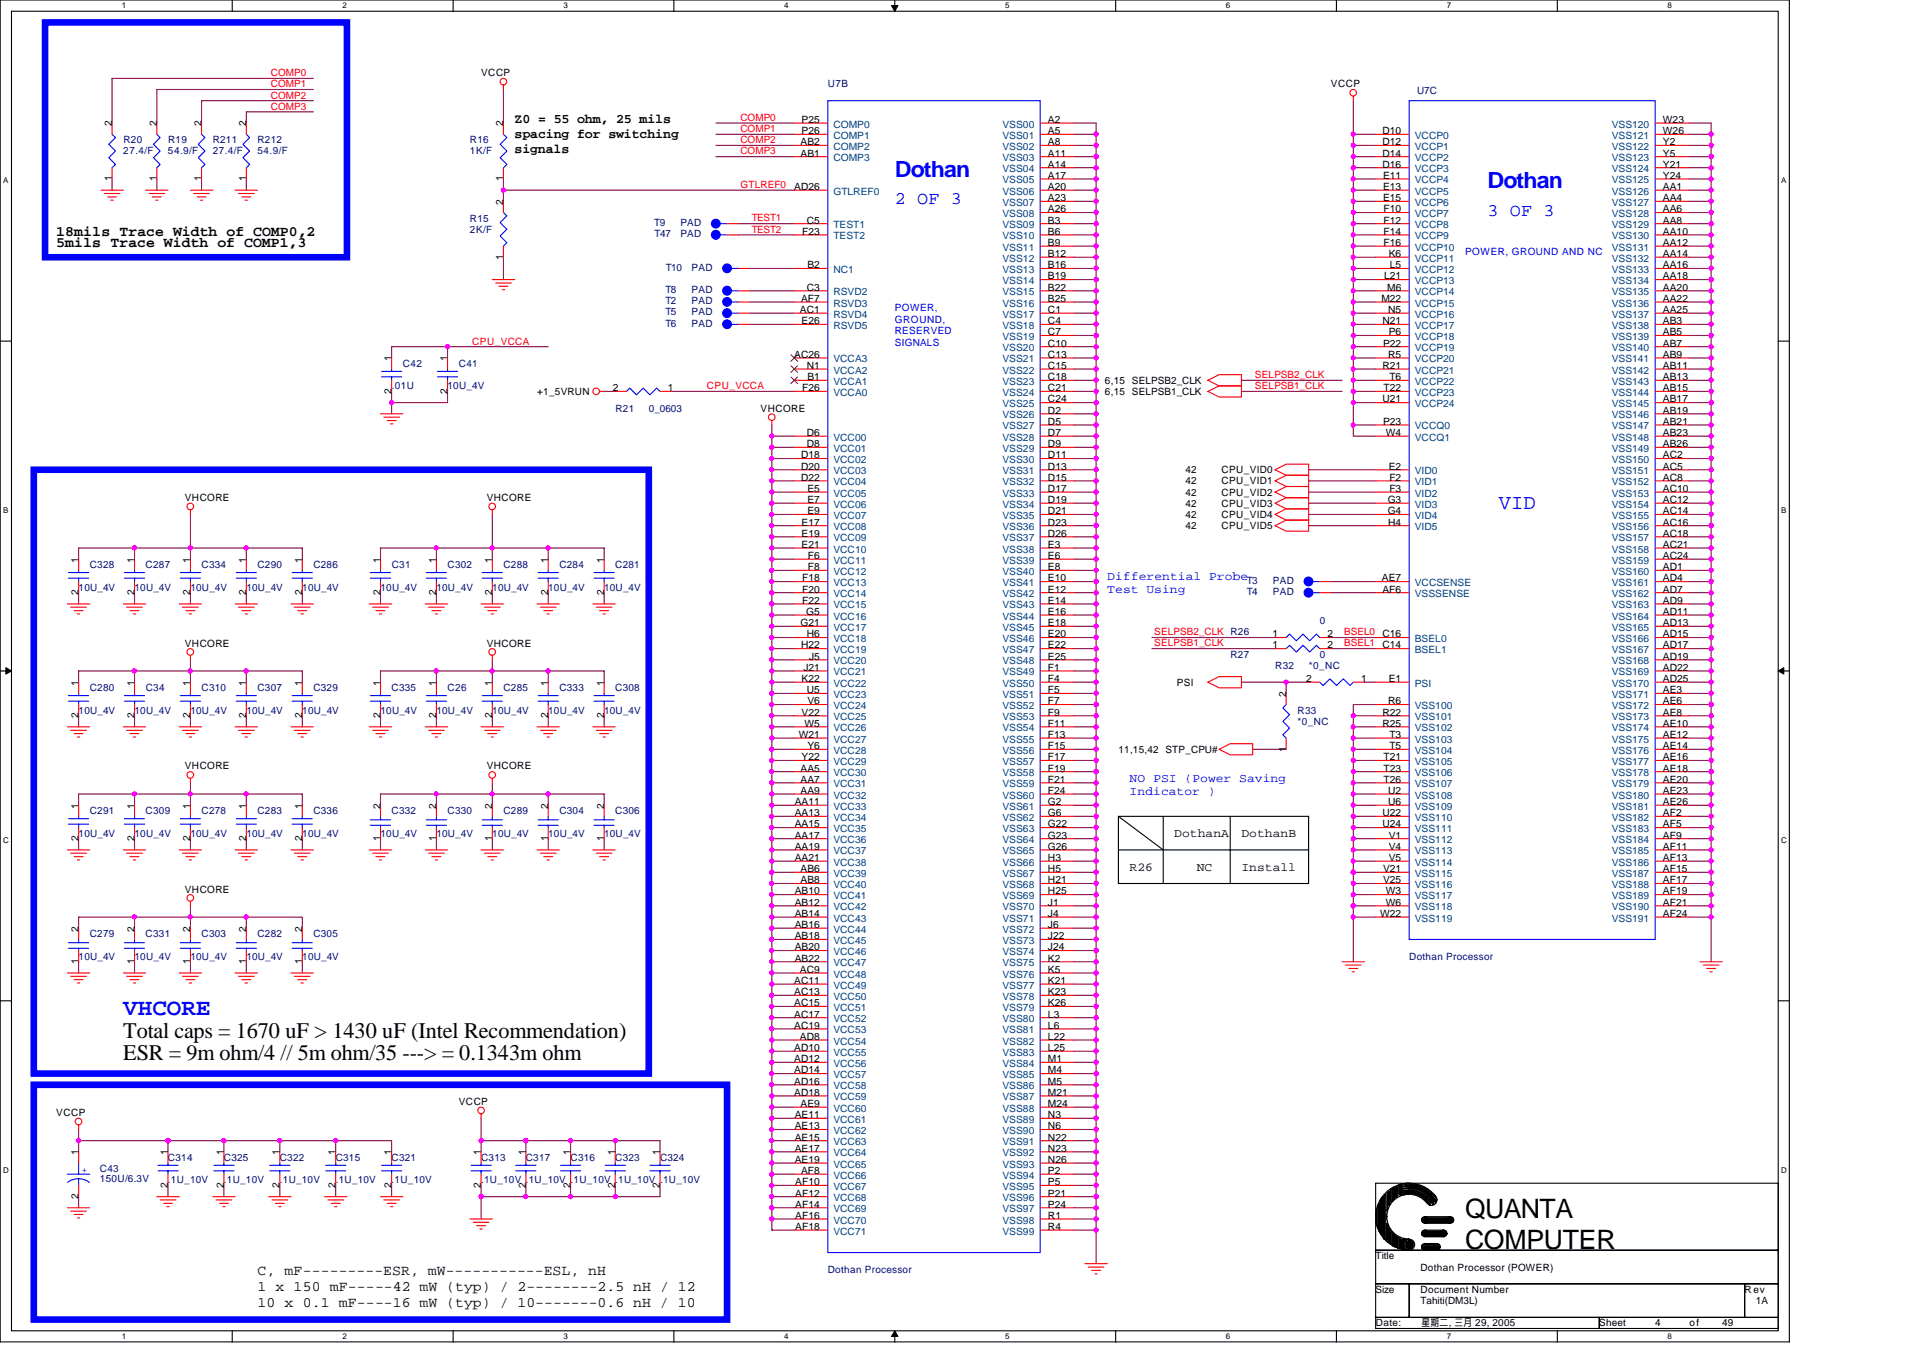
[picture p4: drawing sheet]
<svg xmlns="http://www.w3.org/2000/svg" width="297mm" height="210mm" viewBox="0 0 297 210" stroke-linecap="round" stroke-linejoin="round" font-family="sans-serif">
<defs><g id="words">
<g font-size="4.1">
<text x="226.3" y="188.2">QUANTA</text>
<text x="226.3" y="192.9">COMPUTER</text>
</g>
<text font-size="3.6" fill="#00f" x="19" y="156.8">VHCORE</text>
<g font-size="3.5" fill="#00f">
<text x="138.2" y="27.4">Dothan</text>
<text x="229.8" y="29.1">Dothan</text>
</g>
<g font-size="3.5">
<text x="19" y="160.3">Total caps = 1670 uF &gt; 1430 uF (Intel Recommendation)</text>
<text x="19" y="163.7">ESR = 9m ohm/4 // 5m ohm/35 ---&gt; = 0.1343m ohm</text>
</g>
<text font-size="3.3" fill="#00f" x="231.5" y="78.6">VID</text>
<g font-size="2.8" fill="#00f">
<text x="138.2" y="31.6">2 OF 3</text>
<text x="229.8" y="33.3">3 OF 3</text>
</g>
<g font-size="2.2">
<text x="8.7" y="36.4">18mils Trace Width of COMP0,2</text>
<text x="8.7" y="38.2">5mils Trace Width of COMP1,3</text>
<text x="39.8" y="197">C, mF---------ESR, mW-----------ESL, nH</text>
<text x="39.8" y="199.4">1 x 150 mF-----42 mW (typ) / 2--------2.5 nH / 12</text>
<text x="39.8" y="201.8">10 x 0.1 mF----16 mW (typ) / 10-------0.6 nH / 10</text>
</g>
<g font-size="2.1">
<text x="79.5" y="19">Z0 = 55 ohm, 25 mils</text>
<text x="79.5" y="21.4">spacing for switching</text>
<text x="79.5" y="23.7">signals</text>
</g>
<g font-size="1.9" fill="#00f">
<text x="171" y="89.6">Differential Probe</text>
<text x="171" y="91.7">Test Using</text>
<text x="174.5" y="120.7">NO PSI (Power Saving</text>
<text x="174.5" y="122.7">Indicator )</text>
</g>
<g font-size="1.9">
<text x="181.4" y="129.3">DothanA</text>
<text x="191.8" y="129.3">DothanB</text>
<text x="174.5" y="134.5">R26</text>
<text x="184.9" y="134.5">NC</text>
<text x="191.8" y="134.5">Install</text>
</g>
<g font-size="1.5" fill="#f00">
<text x="41.8" y="11.8">COMP0</text>
<text x="41.8" y="16.9">COMP3</text>
<text x="41.8" y="15.2">COMP2</text>
<text x="41.8" y="13.5">COMP1</text>
<text x="114.4" y="18.7">COMP0</text>
<text x="114.4" y="20.4">COMP1</text>
<text x="114.4" y="22.1">COMP2</text>
<text x="114.4" y="23.9">COMP3</text>
<text x="114.4" y="29">GTLREF0</text>
<text x="116.1" y="34.2">TEST1</text>
<text x="116.1" y="35.9">TEST2</text>
<text x="72.9" y="53.2">CPU_VCCA</text>
<text x="193.8" y="58.4">SELPSB2_CLK</text>
<text x="109.2" y="60.1">CPU_VCCA</text>
<text x="193.8" y="60.1">SELPSB1_CLK</text>
<text x="178.3" y="98.1">SELPSB2_CLK R26</text>
<text x="178.3" y="99.8">SELPSB1_CLK</text>
<text x="207.6" y="98.1">BSEL0</text>
<text x="207.6" y="99.8">BSEL1</text>
</g>
<g font-size="1.5">
<text x="74.3" y="11.8">VCCP</text>
<text x="205.6" y="13.5">VCCP</text>
<text x="17.3" y="19.5" transform="rotate(-90 17.3 19.5)">2</text>
<text x="24.2" y="19.5" transform="rotate(-90 24.2 19.5)">2</text>
<text x="31.1" y="19.5" transform="rotate(-90 31.1 19.5)">2</text>
<text x="38" y="19.5" transform="rotate(-90 38 19.5)">2</text>
<text x="77.7" y="19.5" transform="rotate(-90 77.7 19.5)">2</text>
<text x="123.7" y="22.4">AB2</text>
<text x="123.8" y="19">P25</text>
<text x="123.8" y="20.7">P26</text>
<text x="161.9" y="19">A2</text>
<text x="161.9" y="20.7">A5</text>
<text x="161.9" y="22.4">A8</text>
<text x="213.5" y="20.7">D10</text>
<text x="213.5" y="22.4">D12</text>
<text x="256.9" y="19">W23</text>
<text x="256.9" y="20.7">W26</text>
<text x="256.9" y="22.4">Y2</text>
<text x="17.3" y="28" transform="rotate(-90 17.3 28)">1</text>
<text x="24.2" y="28" transform="rotate(-90 24.2 28)">1</text>
<text x="31.1" y="28" transform="rotate(-90 31.1 28)">1</text>
<text x="38" y="28" transform="rotate(-90 38 28)">1</text>
<text x="77.7" y="28" transform="rotate(-90 77.7 28)">1</text>
<text x="122.7" y="29.4">AD26</text>
<text x="123.7" y="24.2">AB1</text>
<text x="161.9" y="24.2">A11</text>
<text x="161.9" y="25.9">A14</text>
<text x="161.9" y="27.6">A17</text>
<text x="161.9" y="29.4">A20</text>
<text x="213.5" y="24.2">D14</text>
<text x="213.5" y="25.9">D16</text>
<text x="213.6" y="27.6">E11</text>
<text x="213.6" y="29.4">E13</text>
<text x="256.9" y="24.2">Y5</text>
<text x="256.9" y="25.9">Y21</text>
<text x="256.9" y="27.6">Y24</text>
<text x="256.9" y="29.4">AA1</text>
<text x="77.7" y="31.6" transform="rotate(-90 77.7 31.6)">2</text>
<text x="124.6" y="34.5">C5</text>
<text x="161.9" y="31.1">A23</text>
<text x="161.9" y="32.8">A26</text>
<text x="161.9" y="34.5">B3</text>
<text x="213.6" y="31.1">E15</text>
<text x="213.7" y="32.8">F10</text>
<text x="213.7" y="34.5">F12</text>
<text x="256.9" y="31.1">AA4</text>
<text x="256.9" y="32.8">AA6</text>
<text x="256.9" y="34.5">AA8</text>
<text x="77.7" y="40.1" transform="rotate(-90 77.7 40.1)">1</text>
<text x="123.9" y="36.3">F23</text>
<text x="124.7" y="41.4">B2</text>
<text x="161.9" y="36.3">B6</text>
<text x="161.9" y="38">B9</text>
<text x="161.9" y="39.7">B12</text>
<text x="161.9" y="41.4">B16</text>
<text x="213.7" y="36.3">F14</text>
<text x="213.7" y="38">F16</text>
<text x="214.5" y="39.7">K6</text>
<text x="214.7" y="41.4">L5</text>
<text x="256.9" y="36.3">AA10</text>
<text x="256.9" y="38">AA12</text>
<text x="256.9" y="39.7">AA14</text>
<text x="256.9" y="41.4">AA16</text>
<text x="123.7" y="46.6">AF7</text>
<text x="124.6" y="44.9">C3</text>
<text x="161.9" y="43.2">B19</text>
<text x="161.9" y="44.9">B22</text>
<text x="161.9" y="46.6">B25</text>
<text x="213.4" y="46.6">M22</text>
<text x="213.8" y="43.2">L21</text>
<text x="214.3" y="44.9">M6</text>
<text x="256.9" y="43.2">AA18</text>
<text x="256.9" y="44.9">AA20</text>
<text x="256.9" y="46.6">AA22</text>
<text x="123.6" y="48.3">AC1</text>
<text x="123.8" y="50.1">E26</text>
<text x="161.9" y="48.3">C1</text>
<text x="161.9" y="50.1">C4</text>
<text x="161.9" y="51.8">C7</text>
<text x="161.9" y="53.5">C10</text>
<text x="213.5" y="50.1">N21</text>
<text x="213.6" y="53.5">P22</text>
<text x="214.4" y="48.3">N5</text>
<text x="214.5" y="51.8">P6</text>
<text x="256.9" y="48.3">AA25</text>
<text x="256.9" y="50.1">AB3</text>
<text x="256.9" y="51.8">AB5</text>
<text x="256.9" y="53.5">AB7</text>
<text x="60.5" y="55.8" transform="rotate(-90 60.5 55.8)">1</text>
<text x="69.1" y="55.8" transform="rotate(-90 69.1 55.8)">1</text>
<text x="122.7" y="55.3">AC26</text>
<text x="124.6" y="57">N1</text>
<text x="124.7" y="58.7">B1</text>
<text x="161.9" y="55.3">C13</text>
<text x="161.9" y="57">C15</text>
<text x="161.9" y="58.7">C18</text>
<text x="170.7" y="59.3">6,15 SELPSB2_CLK</text>
<text x="213.5" y="57">R21</text>
<text x="214.4" y="55.3">R5</text>
<text x="214.6" y="58.7">T6</text>
<text x="256.9" y="55.3">AB9</text>
<text x="256.9" y="57">AB11</text>
<text x="256.9" y="58.7">AB13</text>
<text x="60.5" y="60.8" transform="rotate(-90 60.5 60.8)">2</text>
<text x="69.1" y="60.8" transform="rotate(-90 69.1 60.8)">2</text>
<text x="82.9" y="61">+1_5VRUN</text>
<text x="94.7" y="60.4">2</text>
<text x="103.2" y="60.4">1</text>
<text x="117.5" y="63.6">VHCORE</text>
<text x="123.9" y="60.4">F26</text>
<text x="161.9" y="60.4">C21</text>
<text x="161.9" y="62.2">C24</text>
<text x="161.9" y="63.9">D2</text>
<text x="161.9" y="65.6">D5</text>
<text x="170.7" y="61">6,15 SELPSB1_CLK</text>
<text x="213.5" y="62.2">U21</text>
<text x="213.6" y="65.6">P23</text>
<text x="213.7" y="60.4">T22</text>
<text x="256.9" y="60.4">AB15</text>
<text x="256.9" y="62.2">AB17</text>
<text x="256.9" y="63.9">AB19</text>
<text x="256.9" y="65.6">AB21</text>
<text x="123.7" y="70.8">D18</text>
<text x="124.6" y="67.4">D6</text>
<text x="124.6" y="69.1">D8</text>
<text x="161.9" y="67.4">D7</text>
<text x="161.9" y="69.1">D9</text>
<text x="161.9" y="70.8">D11</text>
<text x="214.1" y="67.4">W4</text>
<text x="256.9" y="67.4">AB23</text>
<text x="256.9" y="69.1">AB26</text>
<text x="256.9" y="70.8">AC2</text>
<text x="28.6" y="77.4">VHCORE</text>
<text x="75.2" y="77.4">VHCORE</text>
<text x="123.7" y="74.3">D22</text>
<text x="123.7" y="72.5">D20</text>
<text x="124.7" y="77.7">E7</text>
<text x="124.7" y="76">E5</text>
<text x="161.9" y="72.5">D13</text>
<text x="161.9" y="74.3">D15</text>
<text x="161.9" y="76">D17</text>
<text x="161.9" y="77.7">D19</text>
<text x="183.1" y="74.8">42</text>
<text x="183.1" y="76.5">42</text>
<text x="183.1" y="73.1">42</text>
<text x="188.7" y="74.8">CPU_VID1</text>
<text x="188.7" y="76.5">CPU_VID2</text>
<text x="188.7" y="73.1">CPU_VID0</text>
<text x="214.4" y="77.7">G3</text>
<text x="214.5" y="72.5">E2</text>
<text x="214.6" y="74.3">F2</text>
<text x="214.6" y="76">F3</text>
<text x="256.9" y="72.5">AC5</text>
<text x="256.9" y="74.3">AC8</text>
<text x="256.9" y="76">AC10</text>
<text x="256.9" y="77.7">AC12</text>
<text x="123.8" y="81.2">E17</text>
<text x="123.8" y="82.9">E19</text>
<text x="124.7" y="79.4">E9</text>
<text x="161.9" y="79.4">D21</text>
<text x="161.9" y="81.2">D23</text>
<text x="161.9" y="82.9">D26</text>
<text x="183.1" y="78.3">42</text>
<text x="183.1" y="81.7">42</text>
<text x="183.1" y="80">42</text>
<text x="188.7" y="78.3">CPU_VID3</text>
<text x="188.7" y="81.7">CPU_VID5</text>
<text x="188.7" y="80">CPU_VID4</text>
<text x="214.4" y="79.4">G4</text>
<text x="214.4" y="81.2">H4</text>
<text x="256.9" y="79.4">AC14</text>
<text x="256.9" y="81.2">AC16</text>
<text x="256.9" y="82.9">AC18</text>
<text x="12.1" y="86.9" transform="rotate(-90 12.1 86.9)">1</text>
<text x="20.8" y="86.9" transform="rotate(-90 20.8 86.9)">1</text>
<text x="29.4" y="86.9" transform="rotate(-90 29.4 86.9)">1</text>
<text x="38" y="86.9" transform="rotate(-90 38 86.9)">1</text>
<text x="46.7" y="86.9" transform="rotate(-90 46.7 86.9)">1</text>
<text x="58.8" y="86.9" transform="rotate(-90 58.8 86.9)">1</text>
<text x="67.4" y="86.9" transform="rotate(-90 67.4 86.9)">1</text>
<text x="76" y="86.9" transform="rotate(-90 76 86.9)">1</text>
<text x="84.7" y="86.9" transform="rotate(-90 84.7 86.9)">1</text>
<text x="93.3" y="86.9" transform="rotate(-90 93.3 86.9)">1</text>
<text x="123.8" y="84.6">E21</text>
<text x="123.9" y="89.8">F18</text>
<text x="124.8" y="88.1">F8</text>
<text x="124.8" y="86.3">F6</text>
<text x="161.9" y="84.6">E3</text>
<text x="161.9" y="86.3">E6</text>
<text x="161.9" y="88.1">E8</text>
<text x="161.9" y="89.8">E10</text>
<text x="213.5" y="89.8">AE7</text>
<text x="256.9" y="84.6">AC21</text>
<text x="256.9" y="86.3">AC24</text>
<text x="256.9" y="88.1">AD1</text>
<text x="256.9" y="89.8">AD4</text>
<text x="12.1" y="91.9" transform="rotate(-90 12.1 91.9)">2</text>
<text x="20.8" y="91.9" transform="rotate(-90 20.8 91.9)">2</text>
<text x="29.4" y="91.9" transform="rotate(-90 29.4 91.9)">2</text>
<text x="38" y="91.9" transform="rotate(-90 38 91.9)">2</text>
<text x="46.7" y="91.9" transform="rotate(-90 46.7 91.9)">2</text>
<text x="58.8" y="91.9" transform="rotate(-90 58.8 91.9)">2</text>
<text x="67.4" y="91.9" transform="rotate(-90 67.4 91.9)">2</text>
<text x="76" y="91.9" transform="rotate(-90 76 91.9)">2</text>
<text x="84.7" y="91.9" transform="rotate(-90 84.7 91.9)">2</text>
<text x="93.3" y="91.9" transform="rotate(-90 93.3 91.9)">2</text>
<text x="123.9" y="91.5">F20</text>
<text x="123.9" y="93.3">F22</text>
<text x="124.5" y="95">G5</text>
<text x="161.9" y="91.5">E12</text>
<text x="161.9" y="93.3">E14</text>
<text x="161.9" y="95">E16</text>
<text x="213.5" y="91.5">AF6</text>
<text x="256.9" y="91.5">AD7</text>
<text x="256.9" y="93.3">AD9</text>
<text x="256.9" y="95">AD11</text>
<text x="28.6" y="99.9">VHCORE</text>
<text x="75.2" y="99.9">VHCORE</text>
<text x="123.7" y="96.7">G21</text>
<text x="123.7" y="100.2">H22</text>
<text x="124.6" y="98.4">H6</text>
<text x="125" y="101.9">J5</text>
<text x="161.9" y="96.7">E18</text>
<text x="161.9" y="98.4">E20</text>
<text x="161.9" y="100.2">E22</text>
<text x="161.9" y="101.9">E25</text>
<text x="196.6" y="100.2">1</text>
<text x="196.6" y="98.4">1</text>
<text x="205.1" y="100.2">2</text>
<text x="205.1" y="98.4">2</text>
<text x="213.5" y="100.2">C14</text>
<text x="213.5" y="98.4">C16</text>
<text x="256.9" y="96.7">AD13</text>
<text x="256.9" y="98.4">AD15</text>
<text x="256.9" y="100.2">AD17</text>
<text x="256.9" y="101.9">AD19</text>
<text x="12.1" y="105.9" transform="rotate(-90 12.1 105.9)">1</text>
<text x="20.8" y="105.9" transform="rotate(-90 20.8 105.9)">1</text>
<text x="29.4" y="105.9" transform="rotate(-90 29.4 105.9)">1</text>
<text x="38" y="105.9" transform="rotate(-90 38 105.9)">1</text>
<text x="46.7" y="105.9" transform="rotate(-90 46.7 105.9)">1</text>
<text x="58.8" y="105.9" transform="rotate(-90 58.8 105.9)">1</text>
<text x="67.4" y="105.9" transform="rotate(-90 67.4 105.9)">1</text>
<text x="76" y="105.9" transform="rotate(-90 76 105.9)">1</text>
<text x="84.7" y="105.9" transform="rotate(-90 84.7 105.9)">1</text>
<text x="93.3" y="105.9" transform="rotate(-90 93.3 105.9)">1</text>
<text x="123.8" y="105.3">K22</text>
<text x="124.1" y="103.6">J21</text>
<text x="124.6" y="107.1">U5</text>
<text x="161.9" y="103.6">F1</text>
<text x="161.9" y="105.3">F4</text>
<text x="161.9" y="107.1">F5</text>
<text x="181.8" y="105.9">PSI</text>
<text x="198.6" y="107.6" transform="rotate(-90 198.6 107.6)">2</text>
<text x="201.8" y="105.3">2</text>
<text x="210.2" y="105.3">1</text>
<text x="214.5" y="105.3">E1</text>
<text x="256.9" y="103.6">AD22</text>
<text x="256.9" y="105.3">AD25</text>
<text x="256.9" y="107.1">AE3</text>
<text x="12.1" y="110.9" transform="rotate(-90 12.1 110.9)">2</text>
<text x="20.8" y="110.9" transform="rotate(-90 20.8 110.9)">2</text>
<text x="29.4" y="110.9" transform="rotate(-90 29.4 110.9)">2</text>
<text x="38" y="110.9" transform="rotate(-90 38 110.9)">2</text>
<text x="46.7" y="110.9" transform="rotate(-90 46.7 110.9)">2</text>
<text x="58.8" y="110.9" transform="rotate(-90 58.8 110.9)">2</text>
<text x="67.4" y="110.9" transform="rotate(-90 67.4 110.9)">2</text>
<text x="76" y="110.9" transform="rotate(-90 76 110.9)">2</text>
<text x="84.7" y="110.9" transform="rotate(-90 84.7 110.9)">2</text>
<text x="93.3" y="110.9" transform="rotate(-90 93.3 110.9)">2</text>
<text x="123.4" y="114">W21</text>
<text x="123.8" y="110.5">V22</text>
<text x="124.3" y="112.2">W5</text>
<text x="124.7" y="108.8">V6</text>
<text x="161.9" y="108.8">F7</text>
<text x="161.9" y="110.5">F9</text>
<text x="161.9" y="112.2">F11</text>
<text x="161.9" y="114">F13</text>
<text x="213.5" y="112.2">R25</text>
<text x="213.5" y="110.5">R22</text>
<text x="214.4" y="108.8">R6</text>
<text x="214.6" y="114">T3</text>
<text x="256.9" y="108.8">AE6</text>
<text x="256.9" y="110.5">AE8</text>
<text x="256.9" y="112.2">AE10</text>
<text x="256.9" y="114">AE12</text>
<text x="28.6" y="118.9">VHCORE</text>
<text x="75.2" y="118.9">VHCORE</text>
<text x="123.7" y="119.2">AA5</text>
<text x="123.8" y="117.4">Y22</text>
<text x="124.7" y="115.7">Y6</text>
<text x="161.9" y="115.7">F15</text>
<text x="161.9" y="117.4">F17</text>
<text x="161.9" y="119.2">F19</text>
<text x="172.8" y="116.3">11,15,42 STP_CPU#</text>
<text x="198.6" y="116.1" transform="rotate(-90 198.6 116.1)">1</text>
<text x="213.7" y="119.2">T23</text>
<text x="213.7" y="117.4">T21</text>
<text x="214.6" y="115.7">T5</text>
<text x="256.9" y="115.7">AE14</text>
<text x="256.9" y="117.4">AE16</text>
<text x="256.9" y="119.2">AE18</text>
<text x="12.1" y="124.9" transform="rotate(-90 12.1 124.9)">1</text>
<text x="20.8" y="124.9" transform="rotate(-90 20.8 124.9)">1</text>
<text x="29.4" y="124.9" transform="rotate(-90 29.4 124.9)">1</text>
<text x="38" y="124.9" transform="rotate(-90 38 124.9)">1</text>
<text x="46.7" y="124.9" transform="rotate(-90 46.7 124.9)">1</text>
<text x="58.8" y="124.9" transform="rotate(-90 58.8 124.9)">2</text>
<text x="67.4" y="124.9" transform="rotate(-90 67.4 124.9)">2</text>
<text x="76" y="124.9" transform="rotate(-90 76 124.9)">2</text>
<text x="84.7" y="124.9" transform="rotate(-90 84.7 124.9)">2</text>
<text x="93.3" y="124.9" transform="rotate(-90 93.3 124.9)">2</text>
<text x="122.8" y="124.4">AA11</text>
<text x="123.7" y="122.6">AA9</text>
<text x="123.7" y="120.9">AA7</text>
<text x="161.9" y="120.9">F21</text>
<text x="161.9" y="122.6">F24</text>
<text x="161.9" y="124.4">G2</text>
<text x="213.7" y="120.9">T26</text>
<text x="214.4" y="124.4">U6</text>
<text x="214.4" y="122.6">U2</text>
<text x="256.9" y="120.9">AE20</text>
<text x="256.9" y="122.6">AE23</text>
<text x="256.9" y="124.4">AE26</text>
<text x="12.1" y="129.9" transform="rotate(-90 12.1 129.9)">2</text>
<text x="20.8" y="129.9" transform="rotate(-90 20.8 129.9)">2</text>
<text x="29.4" y="129.9" transform="rotate(-90 29.4 129.9)">2</text>
<text x="38" y="129.9" transform="rotate(-90 38 129.9)">2</text>
<text x="46.7" y="129.9" transform="rotate(-90 46.7 129.9)">2</text>
<text x="58.8" y="129.9" transform="rotate(-90 58.8 129.9)">1</text>
<text x="67.4" y="129.9" transform="rotate(-90 67.4 129.9)">1</text>
<text x="76" y="129.9" transform="rotate(-90 76 129.9)">1</text>
<text x="84.7" y="129.9" transform="rotate(-90 84.7 129.9)">1</text>
<text x="93.3" y="129.9" transform="rotate(-90 93.3 129.9)">1</text>
<text x="122.8" y="126.1">AA13</text>
<text x="122.8" y="129.5">AA17</text>
<text x="122.8" y="127.8">AA15</text>
<text x="122.8" y="131.3">AA19</text>
<text x="161.9" y="126.1">G6</text>
<text x="161.9" y="127.8">G22</text>
<text x="161.9" y="129.5">G23</text>
<text x="161.9" y="131.3">G26</text>
<text x="213.5" y="127.8">U24</text>
<text x="213.5" y="126.1">U22</text>
<text x="214.5" y="131.3">V4</text>
<text x="214.5" y="129.5">V1</text>
<text x="256.9" y="126.1">AF2</text>
<text x="256.9" y="127.8">AF5</text>
<text x="256.9" y="129.5">AF9</text>
<text x="256.9" y="131.3">AF11</text>
<text x="28.6" y="137.9">VHCORE</text>
<text x="122.8" y="133">AA21</text>
<text x="123.7" y="136.4">AB8</text>
<text x="123.7" y="134.7">AB6</text>
<text x="161.9" y="133">H3</text>
<text x="161.9" y="134.7">H5</text>
<text x="161.9" y="136.4">H21</text>
<text x="213.6" y="136.4">V25</text>
<text x="213.6" y="134.7">V21</text>
<text x="214.5" y="133">V5</text>
<text x="256.9" y="133">AF13</text>
<text x="256.9" y="134.7">AF15</text>
<text x="256.9" y="136.4">AF17</text>
<text x="12.1" y="143.9" transform="rotate(-90 12.1 143.9)">2</text>
<text x="20.8" y="143.9" transform="rotate(-90 20.8 143.9)">2</text>
<text x="29.4" y="143.9" transform="rotate(-90 29.4 143.9)">2</text>
<text x="38" y="143.9" transform="rotate(-90 38 143.9)">2</text>
<text x="46.7" y="143.9" transform="rotate(-90 46.7 143.9)">2</text>
<text x="122.8" y="143.3">AB16</text>
<text x="122.8" y="139.9">AB12</text>
<text x="122.8" y="138.2">AB10</text>
<text x="122.8" y="141.6">AB14</text>
<text x="161.9" y="138.2">H25</text>
<text x="161.9" y="139.9">J1</text>
<text x="161.9" y="141.6">J4</text>
<text x="161.9" y="143.3">J6</text>
<text x="213.2" y="141.6">W22</text>
<text x="214.1" y="139.9">W6</text>
<text x="214.1" y="138.2">W3</text>
<text x="256.9" y="138.2">AF19</text>
<text x="256.9" y="139.9">AF21</text>
<text x="256.9" y="141.6">AF24</text>
<text x="12.1" y="148.9" transform="rotate(-90 12.1 148.9)">1</text>
<text x="20.8" y="148.9" transform="rotate(-90 20.8 148.9)">1</text>
<text x="29.4" y="148.9" transform="rotate(-90 29.4 148.9)">1</text>
<text x="38" y="148.9" transform="rotate(-90 38 148.9)">1</text>
<text x="46.7" y="148.9" transform="rotate(-90 46.7 148.9)">1</text>
<text x="122.8" y="146.8">AB20</text>
<text x="122.8" y="145.1">AB18</text>
<text x="122.8" y="148.5">AB22</text>
<text x="161.9" y="145.1">J22</text>
<text x="161.9" y="146.8">J24</text>
<text x="161.9" y="148.5">K2</text>
<text x="122.7" y="153.7">AC13</text>
<text x="122.7" y="155.4">AC15</text>
<text x="122.7" y="152">AC11</text>
<text x="123.6" y="150.3">AC9</text>
<text x="161.9" y="150.3">K5</text>
<text x="161.9" y="152">K21</text>
<text x="161.9" y="153.7">K23</text>
<text x="161.9" y="155.4">K26</text>
<text x="122.7" y="157.2">AC17</text>
<text x="122.7" y="158.9">AC19</text>
<text x="123.6" y="160.6">AD8</text>
<text x="161.9" y="157.2">L3</text>
<text x="161.9" y="158.9">L6</text>
<text x="161.9" y="160.6">L22</text>
<text x="122.7" y="164.1">AD12</text>
<text x="122.7" y="167.5">AD16</text>
<text x="122.7" y="165.8">AD14</text>
<text x="122.7" y="162.3">AD10</text>
<text x="161.9" y="162.3">L25</text>
<text x="161.9" y="164.1">M1</text>
<text x="161.9" y="165.8">M4</text>
<text x="161.9" y="167.5">M5</text>
<text x="8.7" y="172.4">VCCP</text>
<text x="70.9" y="170.7">VCCP</text>
<text x="122.7" y="169.2">AD18</text>
<text x="122.8" y="172.7">AE11</text>
<text x="123.7" y="171">AE9</text>
<text x="161.9" y="169.2">M21</text>
<text x="161.9" y="171">M24</text>
<text x="161.9" y="172.7">N3</text>
<text x="12.1" y="178.4" transform="rotate(-90 12.1 178.4)">1</text>
<text x="25.9" y="178.4" transform="rotate(-90 25.9 178.4)">1</text>
<text x="34.6" y="178.4" transform="rotate(-90 34.6 178.4)">1</text>
<text x="43.2" y="178.4" transform="rotate(-90 43.2 178.4)">1</text>
<text x="51.8" y="178.4" transform="rotate(-90 51.8 178.4)">1</text>
<text x="60.5" y="178.4" transform="rotate(-90 60.5 178.4)">1</text>
<text x="74.3" y="178.4" transform="rotate(-90 74.3 178.4)">1</text>
<text x="81.2" y="178.4" transform="rotate(-90 81.2 178.4)">1</text>
<text x="88.1" y="178.4" transform="rotate(-90 88.1 178.4)">1</text>
<text x="95" y="178.4" transform="rotate(-90 95 178.4)">1</text>
<text x="101.9" y="178.4" transform="rotate(-90 101.9 178.4)">1</text>
<text x="122.8" y="176.2">AE15</text>
<text x="122.8" y="179.6">AE19</text>
<text x="122.8" y="177.9">AE17</text>
<text x="122.8" y="174.4">AE13</text>
<text x="161.9" y="174.4">N6</text>
<text x="161.9" y="176.2">N22</text>
<text x="161.9" y="177.9">N23</text>
<text x="161.9" y="179.6">N26</text>
<text x="12.1" y="185.2" transform="rotate(-90 12.1 185.2)">2</text>
<text x="25.9" y="183.5" transform="rotate(-90 25.9 183.5)">2</text>
<text x="34.6" y="183.5" transform="rotate(-90 34.6 183.5)">2</text>
<text x="43.2" y="183.5" transform="rotate(-90 43.2 183.5)">2</text>
<text x="51.8" y="183.5" transform="rotate(-90 51.8 183.5)">2</text>
<text x="60.5" y="183.5" transform="rotate(-90 60.5 183.5)">2</text>
<text x="74.3" y="183.5" transform="rotate(-90 74.3 183.5)">2</text>
<text x="81.2" y="183.5" transform="rotate(-90 81.2 183.5)">2</text>
<text x="88.1" y="183.5" transform="rotate(-90 88.1 183.5)">2</text>
<text x="95" y="183.5" transform="rotate(-90 95 183.5)">2</text>
<text x="101.9" y="183.5" transform="rotate(-90 101.9 183.5)">2</text>
<text x="122.8" y="183.1">AF10</text>
<text x="122.8" y="184.8">AF12</text>
<text x="123.7" y="181.3">AF8</text>
<text x="161.9" y="181.3">P2</text>
<text x="161.9" y="183.1">P5</text>
<text x="161.9" y="184.8">P21</text>
<text x="122.8" y="186.5">AF14</text>
<text x="122.8" y="188.3">AF16</text>
<text x="122.8" y="190">AF18</text>
<text x="161.9" y="186.5">P24</text>
<text x="161.9" y="188.3">R1</text>
<text x="161.9" y="190">R4</text>
<text x="212.5" y="194.5">Title</text>
<text x="219.4" y="196.2">Dothan Processor (POWER)</text>
<text x="212.5" y="199.7">Size</text>
<text x="219.4" y="199.7">Document Number</text>
<text x="219.4" y="201.4">Tahiti(DM3L)</text>
<text x="269.5" y="199.7">Rev</text>
<text x="271.2" y="201.4">1A</text>
<text x="212.5" y="204.9">Date:</text>
<text x="219.6" y="204.9">星期二, 三月 29, 2005</text>
<text x="247" y="204.9">Sheet</text>
<text x="255.7" y="204.9">4</text>
<text x="261" y="204.9">of</text>
<text x="266" y="204.9">49</text>
</g>
<g font-size="1.5" fill="#000080">
<text x="127.9" y="13.5">U7B</text>
<text x="218.9" y="14.5">U7C</text>
<text x="19" y="23.9">27.4/F</text>
<text x="19.1" y="22.1">R20</text>
<text x="25.9" y="23.9">54.9/F</text>
<text x="26" y="22.1">R19</text>
<text x="32.9" y="22.1">R211</text>
<text x="32.9" y="23.9">27.4/F</text>
<text x="39.8" y="22.1">R212</text>
<text x="39.8" y="23.9">54.9/F</text>
<text x="72.6" y="22.1">R16</text>
<text x="72.6" y="23.9">1K/F</text>
<text x="72.6" y="34.2">R15</text>
<text x="72.6" y="35.9">2K/F</text>
<text x="101" y="34.9">T9</text>
<text x="105.1" y="34.9">PAD</text>
<text x="101.1" y="36.6">T47</text>
<text x="102.8" y="41.8">T10</text>
<text x="105.1" y="36.6">PAD</text>
<text x="106.8" y="41.8">PAD</text>
<text x="102.8" y="45.3">T8</text>
<text x="102.8" y="47">T2</text>
<text x="106.8" y="45.3">PAD</text>
<text x="106.8" y="47">PAD</text>
<text x="102.8" y="50.5">T6</text>
<text x="102.8" y="48.7">T5</text>
<text x="106.8" y="50.5">PAD</text>
<text x="106.8" y="48.7">PAD</text>
<text x="62.2" y="56.7">C42</text>
<text x="70.9" y="56.7">C41</text>
<text x="60.5" y="60.1">.01U</text>
<text x="69.1" y="60.1">10U_4V</text>
<text x="95.1" y="63.6">R21</text>
<text x="100.2" y="63.6">0_0603</text>
<text x="13.9" y="87.8">C328</text>
<text x="22.5" y="87.8">C287</text>
<text x="31.1" y="87.8">C334</text>
<text x="39.8" y="87.8">C290</text>
<text x="48.4" y="87.8">C286</text>
<text x="60.5" y="87.8">C31</text>
<text x="69.1" y="87.8">C302</text>
<text x="77.8" y="87.8">C288</text>
<text x="86.4" y="87.8">C284</text>
<text x="95" y="87.8">C281</text>
<text x="12.1" y="91.2">10U_4V</text>
<text x="20.8" y="91.2">10U_4V</text>
<text x="29.4" y="91.2">10U_4V</text>
<text x="38.1" y="91.2">10U_4V</text>
<text x="46.7" y="91.2">10U_4V</text>
<text x="58.8" y="91.2">10U_4V</text>
<text x="67.4" y="91.2">10U_4V</text>
<text x="76" y="91.2">10U_4V</text>
<text x="84.7" y="91.2">10U_4V</text>
<text x="93.3" y="91.2">10U_4V</text>
<text x="192.6" y="90.2">T3</text>
<text x="192.6" y="91.9">T4</text>
<text x="196.6" y="90.2">PAD</text>
<text x="196.6" y="91.9">PAD</text>
<text x="190.1" y="101.6">R27</text>
<text x="203.9" y="101.6">0</text>
<text x="203.9" y="96.4">0</text>
<text x="13.9" y="106.8">C280</text>
<text x="22.5" y="106.8">C34</text>
<text x="31.1" y="106.8">C310</text>
<text x="39.8" y="106.8">C307</text>
<text x="48.4" y="106.8">C329</text>
<text x="60.5" y="106.8">C335</text>
<text x="69.1" y="106.8">C26</text>
<text x="77.8" y="106.8">C285</text>
<text x="86.4" y="106.8">C333</text>
<text x="95" y="106.8">C308</text>
<text x="197" y="103.3">R32</text>
<text x="202.2" y="103.3">*0_NC</text>
<text x="12.1" y="110.2">10U_4V</text>
<text x="20.8" y="110.2">10U_4V</text>
<text x="29.4" y="110.2">10U_4V</text>
<text x="38.1" y="110.2">10U_4V</text>
<text x="46.7" y="110.2">10U_4V</text>
<text x="58.8" y="110.2">10U_4V</text>
<text x="67.4" y="110.2">10U_4V</text>
<text x="76" y="110.2">10U_4V</text>
<text x="84.7" y="110.2">10U_4V</text>
<text x="93.3" y="110.2">10U_4V</text>
<text x="200.4" y="110.2">R33</text>
<text x="200.4" y="112">*0_NC</text>
<text x="13.9" y="125.8">C291</text>
<text x="22.5" y="125.8">C309</text>
<text x="31.1" y="125.8">C278</text>
<text x="39.8" y="125.8">C283</text>
<text x="48.4" y="125.8">C336</text>
<text x="60.5" y="125.8">C332</text>
<text x="69.1" y="125.8">C330</text>
<text x="77.8" y="125.8">C289</text>
<text x="86.4" y="125.8">C304</text>
<text x="95" y="125.8">C306</text>
<text x="12.1" y="129.2">10U_4V</text>
<text x="20.8" y="129.2">10U_4V</text>
<text x="29.4" y="129.2">10U_4V</text>
<text x="38.1" y="129.2">10U_4V</text>
<text x="46.7" y="129.2">10U_4V</text>
<text x="58.8" y="129.2">10U_4V</text>
<text x="67.4" y="129.2">10U_4V</text>
<text x="76" y="129.2">10U_4V</text>
<text x="84.7" y="129.2">10U_4V</text>
<text x="93.3" y="129.2">10U_4V</text>
<text x="12.1" y="148.2">10U_4V</text>
<text x="13.9" y="144.8">C279</text>
<text x="20.8" y="148.2">10U_4V</text>
<text x="22.5" y="144.8">C331</text>
<text x="29.4" y="148.2">10U_4V</text>
<text x="31.1" y="144.8">C303</text>
<text x="38.1" y="148.2">10U_4V</text>
<text x="39.8" y="144.8">C282</text>
<text x="46.7" y="148.2">10U_4V</text>
<text x="48.4" y="144.8">C305</text>
<text x="217.7" y="148.2">Dothan Processor</text>
<text x="25.9" y="179.3">C314</text>
<text x="34.6" y="179.3">C325</text>
<text x="43.2" y="179.3">C322</text>
<text x="51.9" y="179.3">C315</text>
<text x="60.5" y="179.3">C321</text>
<text x="74.3" y="179.3">C313</text>
<text x="81.2" y="179.3">C317</text>
<text x="88.1" y="179.3">C316</text>
<text x="95" y="179.3">C323</text>
<text x="102" y="179.3">C324</text>
<text x="15.4" y="181">C43</text>
<text x="15.4" y="182.6">150U/6.3V</text>
<text x="25.9" y="182.8">.1U_10V</text>
<text x="34.6" y="182.8">.1U_10V</text>
<text x="43.2" y="182.8">.1U_10V</text>
<text x="51.9" y="182.8">.1U_10V</text>
<text x="60.5" y="182.8">.1U_10V</text>
<text x="74.3" y="182.8">.1U_10V .1U_10V .1U_10V .1U_10V .1U_10V</text>
<text x="127.9" y="196.6">Dothan Processor</text>
</g>
<g font-size="1.5" fill="#004080">
<text x="128.7" y="19.7">COMP0</text>
<text x="128.7" y="21.4">COMP1</text>
<text x="128.7" y="23.2">COMP2</text>
<text x="154.9" y="19.7">VSS00</text>
<text x="154.9" y="21.4">VSS01</text>
<text x="154.9" y="23.2">VSS02</text>
<text x="218.5" y="21.4">VCCP0</text>
<text x="218.5" y="23.2">VCCP1</text>
<text x="249" y="19.7">VSS120</text>
<text x="249" y="21.4">VSS121</text>
<text x="249" y="23.2">VSS122</text>
<text x="128.7" y="24.9">COMP3</text>
<text x="154.9" y="24.9">VSS03</text>
<text x="154.9" y="26.6">VSS04</text>
<text x="154.9" y="28.3">VSS05</text>
<text x="218.5" y="24.9">VCCP2</text>
<text x="218.5" y="26.6">VCCP3</text>
<text x="218.5" y="28.3">VCCP4</text>
<text x="249" y="24.9">VSS123</text>
<text x="249" y="26.6">VSS124</text>
<text x="249" y="28.3">VSS125</text>
<text x="128.7" y="30.1">GTLREF0</text>
<text x="128.7" y="35.2">TEST1</text>
<text x="154.9" y="30.1">VSS06</text>
<text x="154.9" y="31.8">VSS07</text>
<text x="154.9" y="33.5">VSS08</text>
<text x="154.9" y="35.2">VSS09</text>
<text x="218.5" y="30.1">VCCP5</text>
<text x="218.5" y="31.8">VCCP6</text>
<text x="218.5" y="33.5">VCCP7</text>
<text x="218.5" y="35.2">VCCP8</text>
<text x="249" y="30.1">VSS126</text>
<text x="249" y="31.8">VSS127</text>
<text x="249" y="33.5">VSS128</text>
<text x="249" y="35.2">VSS129</text>
<text x="128.7" y="37">TEST2</text>
<text x="154.9" y="37">VSS10</text>
<text x="154.9" y="38.7">VSS11</text>
<text x="154.9" y="40.4">VSS12</text>
<text x="218.5" y="37">VCCP9</text>
<text x="218.5" y="38.7">VCCP10</text>
<text x="218.5" y="40.4">VCCP11</text>
<text x="249" y="37">VSS130</text>
<text x="249" y="38.7">VSS131</text>
<text x="249" y="40.4">VSS132</text>
<text x="128.7" y="42.2">NC1</text>
<text x="128.7" y="45.6">RSVD2</text>
<text x="128.7" y="47.3">RSVD3</text>
<text x="154.9" y="42.2">VSS13</text>
<text x="154.9" y="43.9">VSS14</text>
<text x="154.9" y="45.6">VSS15</text>
<text x="154.9" y="47.3">VSS16</text>
<text x="218.5" y="42.2">VCCP12</text>
<text x="218.5" y="43.9">VCCP13</text>
<text x="218.5" y="45.6">VCCP14</text>
<text x="218.5" y="47.3">VCCP15</text>
<text x="249" y="42.2">VSS133</text>
<text x="249" y="43.9">VSS134</text>
<text x="249" y="45.6">VSS135</text>
<text x="249" y="47.3">VSS136</text>
<text x="128.7" y="49.1">RSVD4</text>
<text x="128.7" y="50.8">RSVD5</text>
<text x="154.9" y="49.1">VSS17</text>
<text x="154.9" y="50.8">VSS18</text>
<text x="154.9" y="52.5">VSS19</text>
<text x="218.5" y="49.1">VCCP16</text>
<text x="218.5" y="50.8">VCCP17</text>
<text x="218.5" y="52.5">VCCP18</text>
<text x="249" y="49.1">VSS137</text>
<text x="249" y="50.8">VSS138</text>
<text x="249" y="52.5">VSS139</text>
<text x="128.7" y="59.4">VCCA1</text>
<text x="128.7" y="57.7">VCCA2</text>
<text x="128.7" y="56">VCCA3</text>
<text x="154.9" y="54.3">VSS20</text>
<text x="154.9" y="56">VSS21</text>
<text x="154.9" y="57.7">VSS22</text>
<text x="154.9" y="59.4">VSS23</text>
<text x="218.5" y="54.3">VCCP19</text>
<text x="218.5" y="56">VCCP20</text>
<text x="218.5" y="57.7">VCCP21</text>
<text x="218.5" y="59.4">VCCP22</text>
<text x="249" y="54.3">VSS140</text>
<text x="249" y="56">VSS141</text>
<text x="249" y="57.7">VSS142</text>
<text x="249" y="59.4">VSS143</text>
<text x="128.7" y="61.2">VCCA0</text>
<text x="154.9" y="61.2">VSS24</text>
<text x="154.9" y="62.9">VSS25</text>
<text x="154.9" y="64.6">VSS26</text>
<text x="218.5" y="61.2">VCCP23</text>
<text x="218.5" y="62.9">VCCP24</text>
<text x="249" y="61.2">VSS144</text>
<text x="249" y="62.9">VSS145</text>
<text x="249" y="64.6">VSS146</text>
<text x="128.7" y="68.1">VCC00</text>
<text x="128.7" y="71.5">VCC02</text>
<text x="128.7" y="69.8">VCC01</text>
<text x="154.9" y="66.3">VSS27</text>
<text x="154.9" y="68.1">VSS28</text>
<text x="154.9" y="69.8">VSS29</text>
<text x="154.9" y="71.5">VSS30</text>
<text x="218.5" y="66.3">VCCQ0</text>
<text x="218.5" y="68.1">VCCQ1</text>
<text x="249" y="66.3">VSS147</text>
<text x="249" y="68.1">VSS148</text>
<text x="249" y="69.8">VSS149</text>
<text x="249" y="71.5">VSS150</text>
<text x="128.7" y="75">VCC04</text>
<text x="128.7" y="73.3">VCC03</text>
<text x="128.7" y="76.7">VCC05</text>
<text x="154.9" y="73.3">VSS31</text>
<text x="154.9" y="75">VSS32</text>
<text x="154.9" y="76.7">VSS33</text>
<text x="218.5" y="73.3">VID0</text>
<text x="218.5" y="75">VID1</text>
<text x="218.5" y="76.7">VID2</text>
<text x="249" y="73.3">VSS151</text>
<text x="249" y="75">VSS152</text>
<text x="249" y="76.7">VSS153</text>
<text x="128.7" y="78.4">VCC06</text>
<text x="128.7" y="81.9">VCC08</text>
<text x="128.7" y="80.2">VCC07</text>
<text x="128.7" y="83.6">VCC09</text>
<text x="154.9" y="78.4">VSS34</text>
<text x="154.9" y="80.2">VSS35</text>
<text x="154.9" y="81.9">VSS36</text>
<text x="154.9" y="83.6">VSS37</text>
<text x="218.5" y="78.4">VID3</text>
<text x="218.5" y="80.2">VID4</text>
<text x="218.5" y="81.9">VID5</text>
<text x="249" y="78.4">VSS154</text>
<text x="249" y="80.2">VSS155</text>
<text x="249" y="81.9">VSS156</text>
<text x="249" y="83.6">VSS157</text>
<text x="128.7" y="85.3">VCC10</text>
<text x="128.7" y="88.8">VCC12</text>
<text x="128.7" y="87.1">VCC11</text>
<text x="154.9" y="85.3">VSS38</text>
<text x="154.9" y="87.1">VSS39</text>
<text x="154.9" y="88.8">VSS40</text>
<text x="249" y="85.3">VSS158</text>
<text x="249" y="87.1">VSS159</text>
<text x="249" y="88.8">VSS160</text>
<text x="128.7" y="92.2">VCC14</text>
<text x="128.7" y="90.5">VCC13</text>
<text x="128.7" y="95.7">VCC16</text>
<text x="128.7" y="94">VCC15</text>
<text x="154.9" y="90.5">VSS41</text>
<text x="154.9" y="92.2">VSS42</text>
<text x="154.9" y="94">VSS43</text>
<text x="154.9" y="95.7">VSS44</text>
<text x="218.5" y="90.5">VCCSENSE</text>
<text x="218.5" y="92.2">VSSSENSE</text>
<text x="249" y="90.5">VSS161</text>
<text x="249" y="92.2">VSS162</text>
<text x="249" y="94">VSS163</text>
<text x="249" y="95.7">VSS164</text>
<text x="128.7" y="99.2">VCC18</text>
<text x="128.7" y="100.9">VCC19</text>
<text x="128.7" y="97.4">VCC17</text>
<text x="154.9" y="97.4">VSS45</text>
<text x="154.9" y="99.2">VSS46</text>
<text x="154.9" y="100.9">VSS47</text>
<text x="218.5" y="100.9">BSEL1</text>
<text x="218.5" y="99.2">BSEL0</text>
<text x="249" y="97.4">VSS165</text>
<text x="249" y="99.2">VSS166</text>
<text x="249" y="100.9">VSS167</text>
<text x="128.7" y="102.6">VCC20</text>
<text x="128.7" y="106.1">VCC22</text>
<text x="128.7" y="104.3">VCC21</text>
<text x="128.7" y="107.8">VCC23</text>
<text x="154.9" y="102.6">VSS48</text>
<text x="154.9" y="104.3">VSS49</text>
<text x="154.9" y="106.1">VSS50</text>
<text x="154.9" y="107.8">VSS51</text>
<text x="218.5" y="106.1">PSI</text>
<text x="249" y="102.6">VSS168</text>
<text x="249" y="104.3">VSS169</text>
<text x="249" y="106.1">VSS170</text>
<text x="249" y="107.8">VSS171</text>
<text x="128.7" y="113">VCC26</text>
<text x="128.7" y="109.5">VCC24</text>
<text x="128.7" y="111.3">VCC25</text>
<text x="154.9" y="109.5">VSS52</text>
<text x="154.9" y="111.3">VSS53</text>
<text x="154.9" y="113">VSS54</text>
<text x="218.5" y="113">VSS102</text>
<text x="218.5" y="111.3">VSS101</text>
<text x="218.5" y="109.5">VSS100</text>
<text x="249" y="109.5">VSS172</text>
<text x="249" y="111.3">VSS173</text>
<text x="249" y="113">VSS174</text>
<text x="128.7" y="116.4">VCC28</text>
<text x="128.7" y="114.7">VCC27</text>
<text x="128.7" y="119.9">VCC30</text>
<text x="128.7" y="118.2">VCC29</text>
<text x="154.9" y="114.7">VSS55</text>
<text x="154.9" y="116.4">VSS56</text>
<text x="154.9" y="118.2">VSS57</text>
<text x="154.9" y="119.9">VSS58</text>
<text x="218.5" y="119.9">VSS106</text>
<text x="218.5" y="118.2">VSS105</text>
<text x="218.5" y="116.4">VSS104</text>
<text x="218.5" y="114.7">VSS103</text>
<text x="249" y="114.7">VSS175</text>
<text x="249" y="116.4">VSS176</text>
<text x="249" y="118.2">VSS177</text>
<text x="249" y="119.9">VSS178</text>
<text x="128.7" y="123.3">VCC32</text>
<text x="128.7" y="125.1">VCC33</text>
<text x="128.7" y="121.6">VCC31</text>
<text x="154.9" y="121.6">VSS59</text>
<text x="154.9" y="123.3">VSS60</text>
<text x="154.9" y="125.1">VSS61</text>
<text x="218.5" y="125.1">VSS109</text>
<text x="218.5" y="123.3">VSS108</text>
<text x="218.5" y="121.6">VSS107</text>
<text x="249" y="121.6">VSS179</text>
<text x="249" y="123.3">VSS180</text>
<text x="249" y="125.1">VSS181</text>
<text x="128.7" y="126.8">VCC34</text>
<text x="128.7" y="130.2">VCC36</text>
<text x="128.7" y="128.5">VCC35</text>
<text x="128.7" y="132">VCC37</text>
<text x="154.9" y="126.8">VSS62</text>
<text x="154.9" y="128.5">VSS63</text>
<text x="154.9" y="130.2">VSS64</text>
<text x="154.9" y="132">VSS65</text>
<text x="218.5" y="132">VSS113</text>
<text x="218.5" y="130.2">VSS112</text>
<text x="218.5" y="128.5">VSS111</text>
<text x="218.5" y="126.8">VSS110</text>
<text x="249" y="126.8">VSS182</text>
<text x="249" y="128.5">VSS183</text>
<text x="249" y="130.2">VSS184</text>
<text x="249" y="132">VSS185</text>
<text x="128.7" y="133.7">VCC38</text>
<text x="128.7" y="137.2">VCC40</text>
<text x="128.7" y="135.4">VCC39</text>
<text x="154.9" y="133.7">VSS66</text>
<text x="154.9" y="135.4">VSS67</text>
<text x="154.9" y="137.2">VSS68</text>
<text x="218.5" y="137.2">VSS116</text>
<text x="218.5" y="135.4">VSS115</text>
<text x="218.5" y="133.7">VSS114</text>
<text x="249" y="133.7">VSS186</text>
<text x="249" y="135.4">VSS187</text>
<text x="249" y="137.2">VSS188</text>
<text x="128.7" y="140.6">VCC42</text>
<text x="128.7" y="138.9">VCC41</text>
<text x="128.7" y="142.3">VCC43</text>
<text x="154.9" y="138.9">VSS69</text>
<text x="154.9" y="140.6">VSS70</text>
<text x="154.9" y="142.3">VSS71</text>
<text x="218.5" y="142.3">VSS119</text>
<text x="218.5" y="140.6">VSS118</text>
<text x="218.5" y="138.9">VSS117</text>
<text x="249" y="138.9">VSS189</text>
<text x="249" y="140.6">VSS190</text>
<text x="249" y="142.3">VSS191</text>
<text x="128.7" y="144.1">VCC44</text>
<text x="128.7" y="147.5">VCC46</text>
<text x="128.7" y="145.8">VCC45</text>
<text x="128.7" y="149.2">VCC47</text>
<text x="154.9" y="144.1">VSS72</text>
<text x="154.9" y="145.8">VSS73</text>
<text x="154.9" y="147.5">VSS74</text>
<text x="154.9" y="149.2">VSS75</text>
<text x="128.7" y="154.4">VCC50</text>
<text x="128.7" y="151">VCC48</text>
<text x="128.7" y="152.7">VCC49</text>
<text x="154.9" y="151">VSS76</text>
<text x="154.9" y="152.7">VSS77</text>
<text x="154.9" y="154.4">VSS78</text>
<text x="128.7" y="157.9">VCC52</text>
<text x="128.7" y="156.1">VCC51</text>
<text x="128.7" y="161.3">VCC54</text>
<text x="128.7" y="159.6">VCC53</text>
<text x="154.9" y="156.1">VSS79</text>
<text x="154.9" y="157.9">VSS80</text>
<text x="154.9" y="159.6">VSS81</text>
<text x="154.9" y="161.3">VSS82</text>
<text x="128.7" y="164.8">VCC56</text>
<text x="128.7" y="166.5">VCC57</text>
<text x="128.7" y="163.1">VCC55</text>
<text x="154.9" y="163.1">VSS83</text>
<text x="154.9" y="164.8">VSS84</text>
<text x="154.9" y="166.5">VSS85</text>
<text x="128.7" y="168.3">VCC58</text>
<text x="128.7" y="173.4">VCC61</text>
<text x="128.7" y="170">VCC59</text>
<text x="128.7" y="171.7">VCC60</text>
<text x="154.9" y="168.3">VSS86</text>
<text x="154.9" y="170">VSS87</text>
<text x="154.9" y="171.7">VSS88</text>
<text x="154.9" y="173.4">VSS89</text>
<text x="128.7" y="176.9">VCC63</text>
<text x="128.7" y="178.6">VCC64</text>
<text x="128.7" y="175.2">VCC62</text>
<text x="154.9" y="175.2">VSS90</text>
<text x="154.9" y="176.9">VSS91</text>
<text x="154.9" y="178.6">VSS92</text>
<text x="128.7" y="180.3">VCC65</text>
<text x="128.7" y="183.8">VCC67</text>
<text x="128.7" y="182.1">VCC66</text>
<text x="128.7" y="185.5">VCC68</text>
<text x="154.9" y="180.3">VSS93</text>
<text x="154.9" y="182.1">VSS94</text>
<text x="154.9" y="183.8">VSS95</text>
<text x="154.9" y="185.5">VSS96</text>
<text x="128.7" y="187.2">VCC69</text>
<text x="128.7" y="189">VCC70</text>
<text x="128.7" y="190.7">VCC71</text>
<text x="154.9" y="187.2">VSS97</text>
<text x="154.9" y="189">VSS98</text>
<text x="154.9" y="190.7">VSS99</text>
</g>
<g font-size="1.5" fill="#00f">
<text x="226.3" y="39.4">POWER, GROUND AND NC</text>
<text x="138.2" y="49.8">GROUND,</text>
<text x="138.2" y="51.6">RESERVED</text>
<text x="138.2" y="53.4">SIGNALS</text>
<text x="138.2" y="48">POWER,</text>
<text x="12.7" y="181.2">+</text>
</g>
<g font-size="1.2">
<text x="18.8" y="1.3">1</text>
<text x="52.9" y="1.3">2</text>
<text x="87" y="1.3">3</text>
<text x="121.1" y="1.3">4</text>
<text x="155.3" y="1.3">5</text>
<text x="189.4" y="1.3">6</text>
<text x="223.5" y="1.3">7</text>
<text x="257.6" y="1.3">8</text>
<text x=".5" y="28.3">A</text>
<text x="275.1" y="28.3">A</text>
<text x=".5" y="79.2">B</text>
<text x="275.1" y="79.2">B</text>
<text x=".5" y="130.2">C</text>
<text x="275.1" y="130.2">C</text>
<text x=".5" y="181.1">D</text>
<text x="275.1" y="181.1">D</text>
<text x="18.8" y="206.8">1</text>
<text x="52.9" y="206.8">2</text>
<text x="87" y="206.8">3</text>
<text x="121.1" y="206.8">4</text>
<text x="155.3" y="206.8">5</text>
<text x="189.4" y="206.8">6</text>
<text x="223.5" y="206.8">7</text>
<text x="257.6" y="206.8">8</text>
</g>
</g></defs>
<path d="M0 0h276.4v207.3h-276.4zM1.8 1.7h272.9v203.8h-272.9z" fill="none" stroke="#000" stroke-width=".17"/>
<g fill="#fff">
<path d="M18.8 .2h.7v1.4h-.7z"/>
<path d="M18.8 205.7h.7v1.4h-.7z"/>
</g>
<path d="M35.9 0v1.7M35.9 205.5v1.8" fill="none" stroke="#000" stroke-width=".17"/>
<g fill="#fff">
<path d="M52.9 .2h.7v1.4h-.7z"/>
<path d="M52.9 205.7h.7v1.4h-.7z"/>
</g>
<path d="M70 0v1.7M70 205.5v1.8" fill="none" stroke="#000" stroke-width=".17"/>
<g fill="#fff">
<path d="M87 .2h.7v1.4h-.7z"/>
<path d="M87 205.7h.7v1.4h-.7z"/>
</g>
<path d="M104.1 0v1.7M104.1 205.5v1.8" fill="none" stroke="#000" stroke-width=".17"/>
<g fill="#fff">
<path d="M121.1 .2h.7v1.4h-.7z"/>
<path d="M121.1 205.7h.7v1.4h-.7z"/>
</g>
<path d="M138.2 0v1.7M138.2 205.5v1.8" fill="none" stroke="#000" stroke-width=".17"/>
<path d="M137.7 .9h1l-.5 .8zM138.2 205.5l.5 .9h-1z" fill="#000" stroke="#000" stroke-width=".15"/>
<g fill="#fff">
<path d="M155.3 .2h.6v1.4h-.6z"/>
<path d="M155.3 205.7h.6v1.4h-.6z"/>
</g>
<path d="M172.3 0v1.7M172.3 205.5v1.8" fill="none" stroke="#000" stroke-width=".17"/>
<g fill="#fff">
<path d="M189.4 .2h.6v1.4h-.6z"/>
<path d="M189.4 205.7h.6v1.4h-.6z"/>
</g>
<path d="M206.4 0v1.7M206.4 205.5v1.8" fill="none" stroke="#000" stroke-width=".17"/>
<g fill="#fff">
<path d="M223.5 .2h.6v1.4h-.6z"/>
<path d="M223.5 205.7h.6v1.4h-.6z"/>
</g>
<path d="M240.6 0v1.7M240.6 205.5v1.8" fill="none" stroke="#000" stroke-width=".17"/>
<g fill="#fff">
<path d="M257.6 .2h.7v1.4h-.7z"/>
<path d="M257.6 205.7h.7v1.4h-.7z"/>
<path d="M.5 27.2h.8v1.4h-.8z"/>
<path d="M275.1 27.2h.8v1.4h-.8z"/>
<path d="M.5 78.1h.8v1.4h-.8z"/>
<path d="M275.1 78.1h.8v1.4h-.8z"/>
</g>
<path d="M0 52.7h1.8M274.7 52.7h1.7" fill="none" stroke="#000" stroke-width=".17"/>
<g fill="#fff">
<path d="M.5 129.1h.8v1.4h-.8z"/>
<path d="M275.1 129.1h.9v1.4h-.9z"/>
</g>
<path d="M0 103.6h1.8M274.7 103.6h1.7" fill="none" stroke="#000" stroke-width=".17"/>
<path d="M.9 103.1l.9 .5-.9 .5zM274.7 103.6l.8-.5v1z" fill="#000" stroke="#000" stroke-width=".15"/>
<g fill="#fff">
<path d="M.5 180h.8v1.4h-.8z"/>
<path d="M275.1 180h.9v1.4h-.9z"/>
</g>
<g fill="none" stroke="#000" stroke-width=".17">
<path d="M172.8 126.1h29.3v10.4h-29.3zM172.8 131.3h29.3M172.8 126.1l6.9 5.2M179.7 126.1v10.4M190 126.1v10.4M0 154.6h1.8M274.7 154.6h1.7M212.5 182.8h62.2v10.3h-62.2zM212.5 193.1h62.2v5.2h-62.2zM212.5 198.3h5.2v5.2h-5.2zM212.7 186.7v2.4l.1 .6v-3.5l.2-.3v4.3l.2 .2v-4.9l.2-.3v5.5l.1 .2v-5.9l.2-.2v6.6M213.9 191.4v-6.8l.2-.1v7.1h.1v-2.6l.2 .3v2.4l.2 .2v-2.2l.1 .3v2.1l.2 .1v-2l.2 .2v2h.2v-1.9l.1 .2v1.9h.2v-1.7l.2 .1v1.6l.1 .2v-1.8l.2 .2v1.6h.2v-1.4"/>
<path d="M214.2 184.1v3l.2-.6v-2.4l.2-.1v2.2l.1-.2v-2.2l.2-.2v2.1l.2-.2v-2.1h.2v1.9l.1-.1v-1.8l.2-.1v1.7l.2-.2v-1.5l.1-.2v1.7M216.3 184.2a4 4 0 0 1 4.8 1.7M216.3 184a4.2 4.2 0 0 1 5.1 2.1M216.3 183.8a4.3 4.3 0 0 1 5.2 2.3M216.3 183.6a4.5 4.5 0 0 1 5.2 2.1M216.3 183.5a4.7 4.7 0 0 1 5.4 2.2M216.3 183.1a4.9 4.9 0 0 1 5.7 2.2M216.3 191.2v.2h.2v1.4h.1v-1.4h.2v1.5h-.3l.5-1.5M216.3 182.9v1.7l-.2-.1v-1.4zM216.3 184.6a3.6 3.6 0 0 1 4.5 1.6M216.3 184.4a3.8 3.8 0 0 1 4.7 1.8M216.4 183.2a4.8 4.8 0 0 1 5.4 2.3"/>
<path d="M216.5 183.1v1.4M217 191.4h.1M217 191.4v1.5l.2-.1v-1.4l.1 .3v1.2h.2v-1.3h.2v1.3h.1v-1.3h.2v1.3l.2-.1v-1.1l.2 .2v.7M217.7 182.8l-1.6 .2M217.7 184.5l-1.3 .1M217.7 198.3h51.8v5.2h-51.8zM219.7 188.1h4.7v.2h-4.8v.1h5l-.2 .2h-4.7l.2 .2h4.5M219.7 190.2h3.7v.2h-3.7l-.1 .1h3.9l-.1 .2h-3.8l.3 .2h3.3M219.7 192.2h2.6v.2h-2.7v.2h2.9l-.2 .2h-2.7l.3 .1h2.4M220.1 192.1h1.9M220.1 193.1h1.9M220.1 191h2.9"/>
<path d="M220.1 190h2.9M220.1 189h4M220.1 187.9h4M220.3 185.7a3.4 3.4 0 0 0-3.8-1 3.4 3.4 0 0 0-2.3 3.2 3.4 3.4 0 0 0 3.5 3.5M221.7 184.7a5.2 5.2 0 0 0-5.7-1.7 5.2 5.2 0 0 0-3.5 4.9v-.1a5.2 5.2 0 0 0 5.2 5.3M269.5 198.3h5.2v5.2h-5.2zM212.5 203.5h34.5v1.7h-34.5zM247 203.5h27.7v1.7h-27.7z"/>
<circle cx="217.7" cy="192.2" r=".85"/>
<circle cx="220.1" cy="190.5" r=".51"/>
<circle cx="220.1" cy="188.4" r=".51"/>
<circle cx="220.1" cy="192.6" r=".51"/>
<circle cx="221.1" cy="185.3" r=".86"/>
<circle cx="222" cy="192.6" r=".51"/>
<circle cx="223" cy="190.5" r=".51"/>
<circle cx="224" cy="188.4" r=".51"/>
</g>
<g fill="none" stroke="#800040" stroke-width=".17">
<path d="M48.4 17.3h-10.3v1.7M48.4 15.6h-17.3v3.4M48.4 13.8h-24.2v5.2M48.4 12.1h-31.1v6.9M77.8 13.8v5.2M110.6 19h12.1M165.9 19h3.4v176.2M209 15.6v50M260.9 19h3.4v129.5M17.3 27.6v1.8M24.2 27.6v1.8M31.1 27.6v1.8"/>
<path d="M38.1 27.6v1.8M77.8 29.4h44.9M77.8 27.6v3.5M77.8 39.7v3.5M110.6 22.5h12.1M110.6 20.7h12.1M110.6 24.2h12.1M114 36.3h8.7M114 34.5h8.7M165.9 36.3h3.4M165.9 32.8h3.4M165.9 25.9h3.4"/>
<path d="M165.9 22.5h3.4M165.9 20.7h3.4M165.9 24.2h3.4M165.9 27.6h3.4M165.9 31.1h3.4M165.9 29.4h3.4M165.9 34.5h3.4M165.9 38h3.4M165.9 39.7h3.4M209 36.3h3.5M209 32.8h3.5M209 25.9h3.5"/>
<path d="M209 22.5h3.5M209 20.7h3.5M209 24.2h3.5M209 27.6h3.5M209 31.1h3.5M209 29.4h3.5M209 34.5h3.5M209 38h3.5M209 39.7h3.5M260.9 36.3h3.4M260.9 32.8h3.4M260.9 25.9h3.4"/>
<path d="M260.9 22.5h3.4M260.9 20.7h3.4M260.9 24.2h3.4M260.9 27.6h3.4M260.9 31.1h3.4M260.9 29.4h3.4M260.9 34.5h3.4M260.9 38h3.4M260.9 39.7h3.4M69.1 53.6v1.7M84.7 53.6h-24.2v1.7M115.8 44.9h6.9"/>
<path d="M115.8 46.7h6.9M115.8 50.1h6.9M115.8 48.4h6.9M115.8 41.5h6.9M165.9 44.9h3.4M165.9 46.7h3.4M165.9 50.1h3.4M165.9 53.6h3.4M165.9 48.4h3.4M165.9 57h3.4M165.9 55.3h3.4M165.9 43.2h3.4"/>
<path d="M165.9 51.8h3.4M165.9 58.7h3.4M165.9 41.5h3.4M191.8 58.7h15.5M209 44.9h3.5M209 46.7h3.5M209 50.1h3.5M209 53.6h3.5M209 48.4h3.5M209 57h3.5M209 55.3h3.5M209 43.2h3.5"/>
<path d="M209 51.8h3.5M209 58.7h3.5M209 41.5h3.5M260.9 44.9h3.4M260.9 46.7h3.4M260.9 50.1h3.4M260.9 53.6h3.4M260.9 48.4h3.4M260.9 57h3.4M260.9 55.3h3.4M260.9 43.2h3.4M260.9 51.8h3.4"/>
<path d="M260.9 58.7h3.4M260.9 41.5h3.4M29.4 79.5v6.9M60.5 60.5v1.7h8.6v-1.7M60.5 62.2v1.7M76 79.5v6.9M93.3 60.5h1.7M103.7 60.5h19M119.2 77.7h3.5M119.2 76h3.5M119.2 74.3h3.5M119.2 72.6h3.5"/>
<path d="M119.2 65.6v124.4h3.5M119.2 79.5h3.5M119.2 70.8h3.5M119.2 67.4h3.5M119.2 69.1h3.5M165.9 77.7h3.4M165.9 60.5h3.4M165.9 76h3.4M165.9 74.3h3.4M165.9 72.6h3.4M165.9 79.5h3.4M165.9 65.6h3.4"/>
<path d="M165.9 62.2h3.4M165.9 70.8h3.4M165.9 67.4h3.4M165.9 69.1h3.4M165.9 63.9h3.4M191.8 60.5h15.5M202.1 77.7h10.4M202.1 76h10.4M202.1 74.3h10.4M202.1 72.6h10.4M202.1 79.5h10.4M209 65.6v1.8h3.5"/>
<path d="M209 60.5h3.5M209 65.6h3.5M209 62.2h3.5M260.9 77.7h3.4M260.9 60.5h3.4M260.9 76h3.4M260.9 74.3h3.4M260.9 72.6h3.4M260.9 79.5h3.4M260.9 65.6h3.4M260.9 62.2h3.4M260.9 70.8h3.4"/>
<path d="M260.9 67.4h3.4M260.9 69.1h3.4M260.9 63.9h3.4M12.1 86.4v-1.8h34.6v1.8M12.1 91.5v1.8M20.8 84.6v1.8M20.8 91.5v1.8M29.4 91.5v1.8M38.1 84.6v1.8M38.1 91.5v1.8M46.7 91.5v1.8M58.8 86.4v-1.8h34.5v1.8"/>
<path d="M58.8 91.5v1.8M67.4 84.6v1.8M67.4 91.5v1.8M76 91.5v1.8M84.7 84.6v1.8M84.7 91.5v1.8M93.3 91.5v1.8M119.2 84.6h3.5M119.2 98.5h3.5M119.2 89.8h3.5M119.2 91.5h3.5M119.2 81.2h3.5"/>
<path d="M119.2 82.9h3.5M119.2 93.3h3.5M119.2 96.7h3.5M119.2 88.1h3.5M119.2 95h3.5M119.2 86.4h3.5M165.9 84.6h3.4M165.9 98.5h3.4M165.9 89.8h3.4M165.9 91.5h3.4M165.9 81.2h3.4M165.9 82.9h3.4"/>
<path d="M165.9 93.3h3.4M165.9 96.7h3.4M165.9 88.1h3.4M165.9 95h3.4M165.9 86.4h3.4M177.9 98.5h19.1M202.1 81.2h10.4M205.6 98.5h6.9M205.6 89.8h6.9M205.6 91.5h6.9M260.9 84.6h3.4M260.9 98.5h3.4"/>
<path d="M260.9 89.8h3.4M260.9 91.5h3.4M260.9 81.2h3.4M260.9 82.9h3.4M260.9 93.3h3.4M260.9 96.7h3.4M260.9 88.1h3.4M260.9 95h3.4M260.9 86.4h3.4M12.1 105.4v-1.8h34.6v1.8M12.1 110.6v1.7M20.8 103.6v1.8"/>
<path d="M20.8 110.6v1.7M29.4 101.9v3.5M29.4 110.6v1.7M38.1 103.6v1.8M38.1 110.6v1.7M46.7 110.6v1.7M58.8 105.4v-1.8h34.5v1.8M58.8 110.6v1.7M67.4 103.6v1.8M67.4 110.6v1.7M76 101.9v3.5M76 110.6v1.7"/>
<path d="M84.7 103.6v1.8M84.7 110.6v1.7M93.3 110.6v1.7M119.2 117.5h3.5M119.2 119.2h3.5M119.2 101.9h3.5M119.2 114h3.5M119.2 107.1h3.5M119.2 103.6h3.5M119.2 112.3h3.5M119.2 105.4h3.5M119.2 115.7h3.5"/>
<path d="M119.2 110.6h3.5M119.2 100.2h3.5M119.2 108.8h3.5M165.9 117.5h3.4M165.9 119.2h3.4M165.9 101.9h3.4M165.9 114h3.4M165.9 107.1h3.4M165.9 103.6h3.4M165.9 112.3h3.4M165.9 105.4h3.4M165.9 115.7h3.4"/>
<path d="M165.9 110.6h3.4M165.9 100.2h3.4M165.9 108.8h3.4M177.9 100.2h19.1M191.8 105.4h10.3M193.5 115.7h5.2M198.7 105.4v1.7M205.6 100.2h6.9M209 117.5h3.5M209 119.2h3.5M209 114h3.5M209 112.3h3.5"/>
<path d="M209 115.7h3.5M209 110.6h3.5M210.8 105.4h1.7M212.5 108.8h-3.5v29.4M260.9 117.5h3.4M260.9 119.2h3.4M260.9 101.9h3.4M260.9 114h3.4M260.9 107.1h3.4M260.9 103.6h3.4M260.9 112.3h3.4M260.9 105.4h3.4"/>
<path d="M260.9 115.7h3.4M260.9 110.6h3.4M260.9 100.2h3.4M260.9 108.8h3.4M12.1 124.4v-1.8h34.6v1.8M12.1 129.5v1.8M20.8 122.6v1.8M20.8 129.5v1.8M29.4 120.9v3.5M29.4 129.5v1.8M29.4 139.9v3.5M38.1 122.6v1.8"/>
<path d="M38.1 129.5v1.8M46.7 129.5v1.8M58.8 124.4v-1.8h34.5v1.8M58.8 129.5v1.8M67.4 122.6v1.8M67.4 129.5v1.8M76 120.9v3.5M76 129.5v1.8M84.7 122.6v1.8M84.7 129.5v1.8M93.3 129.5v1.8M119.2 126.1h3.5"/>
<path d="M119.2 127.8h3.5M119.2 124.4h3.5M119.2 136.5h3.5M119.2 139.9h3.5M119.2 138.2h3.5M119.2 133h3.5M119.2 129.5h3.5M119.2 131.3h3.5M119.2 120.9h3.5M119.2 122.6h3.5M119.2 134.7h3.5M165.9 126.1h3.4"/>
<path d="M165.9 127.8h3.4M165.9 124.4h3.4M165.9 136.5h3.4M165.9 139.9h3.4M165.9 138.2h3.4M165.9 133h3.4M165.9 129.5h3.4M165.9 131.3h3.4M165.9 120.9h3.4M165.9 122.6h3.4M165.9 134.7h3.4M209 138.2v1.7h3.5"/>
<path d="M209 139.9v8.6M209 126.1h3.5M209 127.8h3.5M209 124.4h3.5M209 136.5h3.5M209 138.2h3.5M209 133h3.5M209 129.5h3.5M209 131.3h3.5M209 120.9h3.5M209 122.6h3.5M209 134.7h3.5"/>
<path d="M260.9 126.1h3.4M260.9 127.8h3.4M260.9 124.4h3.4M260.9 136.5h3.4M260.9 139.9h3.4M260.9 138.2h3.4M260.9 133h3.4M260.9 129.5h3.4M260.9 131.3h3.4M260.9 120.9h3.4M260.9 122.6h3.4M260.9 134.7h3.4"/>
<path d="M12.1 148.5v1.8M20.8 141.6v1.8M20.8 148.5v1.8M29.4 148.5v1.8M38.1 141.6h8.6v1.8M38.1 141.6h-26v1.8M38.1 141.6v1.8M38.1 148.5v1.8M46.7 148.5v1.8M119.2 141.6h3.5M119.2 155.4h3.5M119.2 153.7h3.5"/>
<path d="M119.2 145.1h3.5M119.2 157.2h3.5M119.2 148.5h3.5M119.2 158.9h3.5M119.2 152h3.5M119.2 146.8h3.5M119.2 143.4h3.5M119.2 150.3h3.5M165.9 141.6h3.4M165.9 155.4h3.4M165.9 153.7h3.4M165.9 145.1h3.4"/>
<path d="M165.9 157.2h3.4M165.9 148.5h3.4M165.9 158.9h3.4M165.9 152h3.4M165.9 146.8h3.4M165.9 143.4h3.4M165.9 150.3h3.4M209 141.6h3.5M260.9 141.6h3.4M12.1 176.2h39.8M12.1 174.5v3.4M25.9 176.2v1.7"/>
<path d="M34.6 176.2v1.7M43.2 176.2v1.7M51.9 176.2h8.6v1.7M51.9 176.2v1.7M74.3 172.7v3.5h6.9M74.3 176.2v1.7M81.2 176.2h20.8v1.7M81.2 176.2v1.7M88.1 176.2v1.7M95 176.2v1.7M119.2 160.6h3.5M119.2 172.7h3.5"/>
<path d="M119.2 179.6h3.5M119.2 162.4h3.5M119.2 165.8h3.5M119.2 171h3.5M119.2 164.1h3.5M119.2 167.6h3.5M119.2 176.2h3.5M119.2 174.5h3.5M119.2 169.3h3.5M119.2 177.9h3.5M165.9 160.6h3.4M165.9 172.7h3.4"/>
<path d="M165.9 179.6h3.4M165.9 162.4h3.4M165.9 165.8h3.4M165.9 171h3.4M165.9 164.1h3.4M165.9 167.6h3.4M165.9 176.2h3.4M165.9 174.5h3.4M165.9 169.3h3.4M165.9 177.9h3.4M12.1 184.8v1.7M25.9 183.1v1.7"/>
<path d="M34.6 183.1v1.7M43.2 183.1v1.7M51.9 183.1v1.7M60.5 183.1v1.7M74.3 183.1v5.2M81.2 183.1v1.7M88.1 183.1v1.7M95 183.1v1.7M102 183.1v1.7h-27.7M119.2 188.3h3.5M119.2 184.8h3.5M119.2 186.5h3.5"/>
<path d="M119.2 181.4h3.5M119.2 183.1h3.5M165.9 188.3h3.4M165.9 184.8h3.4M165.9 190h3.4M165.9 186.5h3.4M165.9 181.4h3.4M165.9 183.1h3.4"/>
</g>
<g fill="none" stroke="#f00" stroke-width=".17">
<path d="M17.3 19v1.7M24.2 19v1.7M31.1 19v1.7M38.1 19v1.7M77.8 13.1v.7M77.8 19v1.7M122.7 19h5.2M160.7 19h5.2M209 14.9v.7M255.7 19h5.2M15.6 29.4h3.4M16.1 29.9h2.4"/>
<path d="M16.6 30.4h1.4M17.1 30.9h.4M17.3 25.9v1.7M22.5 29.4h3.4M23 29.9h2.4M23.5 30.4h1.4M24.1 30.9h.3M24.2 25.9v1.7M29.4 29.4h3.5M29.9 29.9h2.4M30.5 30.4h1.3M31 30.9h.3"/>
<path d="M31.1 25.9v1.7M36.3 29.4h3.5M36.8 29.9h2.5M37.4 30.4h1.3M37.9 30.9h.3M38.1 25.9v1.7M77.8 25.9v1.7M77.8 31.1v1.7M77.8 38v1.7M112.3 34.5h1.7M112.3 36.3h1.7M122.7 29.4h5.2"/>
<path d="M122.7 20.7h5.2M122.7 22.5h5.2M122.7 24.2h5.2M122.7 34.5h5.2M122.7 36.3h5.2M160.7 29.4h5.2M160.7 20.7h5.2M160.7 22.5h5.2M160.7 24.2h5.2M160.7 25.9h5.2M160.7 27.6h5.2M160.7 31.1h5.2"/>
<path d="M160.7 32.8h5.2M160.7 34.5h5.2M160.7 36.3h5.2M160.7 38h5.2M160.7 39.7h5.2M212.5 29.4h5.2M212.5 20.7h5.2M212.5 22.5h5.2M212.5 24.2h5.2M212.5 25.9h5.2M212.5 27.6h5.2M212.5 31.1h5.2"/>
<path d="M212.5 32.8h5.2M212.5 34.5h5.2M212.5 36.3h5.2M212.5 38h5.2M212.5 39.7h5.2M255.7 29.4h5.2M255.7 20.7h5.2M255.7 22.5h5.2M255.7 24.2h5.2M255.7 25.9h5.2M255.7 27.6h5.2M255.7 31.1h5.2"/>
<path d="M255.7 32.8h5.2M255.7 34.5h5.2M255.7 36.3h5.2M255.7 38h5.2M255.7 39.7h5.2M60.5 55.3v1.7M60.5 58.7v1.8M69.1 55.3v1.7M69.1 58.7v1.8M76 43.2h3.5M76.6 43.7h2.4M77.1 44.2h1.4"/>
<path d="M77.6 44.7h.4M114 44.9h1.8M114 41.5h1.8M114 50.1h1.8M114 46.7h1.8M114 48.4h1.8M122.7 44.9h5.2M122.7 41.5h5.2M122.7 50.1h5.2M122.7 46.7h5.2M122.7 48.4h5.2M122.7 55.3h5.2"/>
<path d="M122.7 57h5.2M122.7 58.7h5.2M160.7 43.2h5.2M160.7 44.9h5.2M160.7 41.5h5.2M160.7 50.1h5.2M160.7 46.7h5.2M160.7 48.4h5.2M160.7 51.8h5.2M160.7 53.6h5.2M160.7 55.3h5.2M160.7 57h5.2"/>
<path d="M160.7 58.7h5.2M186.6 58.7l1.7-.8h3.5v1.7h-3.5zM212.5 43.2h5.2M212.5 44.9h5.2M212.5 41.5h5.2M212.5 50.1h5.2M212.5 46.7h5.2M212.5 48.4h5.2M212.5 51.8h5.2M212.5 53.6h5.2M212.5 55.3h5.2M212.5 57h5.2"/>
<path d="M212.5 58.7h5.2M255.7 43.2h5.2M255.7 44.9h5.2M255.7 41.5h5.2M255.7 50.1h5.2M255.7 46.7h5.2M255.7 48.4h5.2M255.7 51.8h5.2M255.7 53.6h5.2M255.7 55.3h5.2M255.7 57h5.2M255.7 58.7h5.2"/>
<path d="M29.4 78.8v.7M58.8 63.9h3.4M59.3 64.4h2.4M59.8 65h1.4M60.3 65.5h.4M76 78.8v.7M92.6 60.5h.7M95 60.5h1.8M102 60.5h1.7M119.2 65v.6M122.7 60.5h5.2M122.7 72.6h5.2"/>
<path d="M122.7 74.3h5.2M122.7 76h5.2M122.7 77.7h5.2M122.7 79.5h5.2M122.7 67.4h5.2M122.7 69.1h5.2M122.7 70.8h5.2M160.7 60.5h5.2M160.7 63.9h5.2M160.7 72.6h5.2M160.7 74.3h5.2M160.7 76h5.2"/>
<path d="M160.7 77.7h5.2M160.7 79.5h5.2M160.7 62.2h5.2M160.7 65.6h5.2M160.7 67.4h5.2M160.7 69.1h5.2M160.7 70.8h5.2M186.6 60.5l1.7-.9h3.5v1.7h-3.5zM197 77.7l1.7-.8h3.4v1.7h-3.4zM197 74.3l1.7-.9h3.4v1.7h-3.4zM197 76l1.7-.9h3.4v1.8h-3.4zM197 72.6l1.7-.9h3.4v1.7h-3.4z"/>
<path d="M197 79.5l1.7-.9h3.4v1.7h-3.4zM212.5 60.5h5.2M212.5 72.6h5.2M212.5 74.3h5.2M212.5 76h5.2M212.5 77.7h5.2M212.5 79.5h5.2M212.5 62.2h5.2M212.5 65.6h5.2M212.5 67.4h5.2M255.7 60.5h5.2M255.7 63.9h5.2"/>
<path d="M255.7 72.6h5.2M255.7 74.3h5.2M255.7 76h5.2M255.7 77.7h5.2M255.7 79.5h5.2M255.7 62.2h5.2M255.7 65.6h5.2M255.7 67.4h5.2M255.7 69.1h5.2M255.7 70.8h5.2M10.4 93.3h3.5M10.9 93.8h2.5"/>
<path d="M11.4 94.3h1.4M12 94.8h.3M12.1 86.4v1.7M12.1 89.8v1.7M19 93.3h3.5M19.6 93.8h2.4M20.1 94.3h1.4M20.6 94.8h.4M20.8 86.4v1.7M20.8 89.8v1.7M27.7 93.3h3.4M28.2 93.8h2.4"/>
<path d="M28.7 94.3h1.4M29.2 94.8h.4M29.4 86.4v1.7M29.4 89.8v1.7M36.3 93.3h3.5M36.8 93.8h2.5M37.4 94.3h1.3M37.9 94.8h.3M38.1 86.4v1.7M38.1 89.8v1.7M45 93.3h3.4M45.5 93.8h2.4"/>
<path d="M46 94.3h1.4M46.5 94.8h.4M46.7 86.4v1.7M46.7 89.8v1.7M57 93.3h3.5M57.6 93.8h2.4M58.1 94.3h1.4M58.6 94.8h.3M58.8 86.4v1.7M58.8 89.8v1.7M65.7 93.3h3.4M66.2 93.8h2.4"/>
<path d="M66.7 94.3h1.4M67.2 94.8h.4M67.4 86.4v1.7M67.4 89.8v1.7M74.3 93.3h3.5M74.8 93.8h2.5M75.4 94.3h1.3M75.9 94.8h.3M76 86.4v1.7M76 89.8v1.7M82.9 93.3h3.5M83.5 93.8h2.4"/>
<path d="M84 94.3h1.4M84.5 94.8h.4M84.7 86.4v1.7M84.7 89.8v1.7M91.6 93.3h3.4M92.1 93.8h2.4M92.6 94.3h1.4M93.2 94.8h.3M93.3 86.4v1.7M93.3 89.8v1.7M122.7 93.3h5.2M122.7 89.8h5.2"/>
<path d="M122.7 81.2h5.2M122.7 98.5h5.2M122.7 82.9h5.2M122.7 84.6h5.2M122.7 86.4h5.2M122.7 88.1h5.2M122.7 91.5h5.2M122.7 95h5.2M122.7 96.7h5.2M160.7 93.3h5.2M160.7 89.8h5.2M160.7 81.2h5.2"/>
<path d="M160.7 98.5h5.2M160.7 82.9h5.2M160.7 84.6h5.2M160.7 86.4h5.2M160.7 88.1h5.2M160.7 91.5h5.2M160.7 95h5.2M160.7 96.7h5.2M197 81.2l1.7-.9h3.4v1.7h-3.4zM197 98.5h1.7M203.9 89.8h1.7M203.9 98.5h1.7"/>
<path d="M203.9 91.5h1.7M212.5 89.8h5.2M212.5 81.2h5.2M212.5 98.5h5.2M212.5 91.5h5.2M255.7 93.3h5.2M255.7 89.8h5.2M255.7 81.2h5.2M255.7 98.5h5.2M255.7 82.9h5.2M255.7 84.6h5.2M255.7 86.4h5.2"/>
<path d="M255.7 88.1h5.2M255.7 91.5h5.2M255.7 95h5.2M255.7 96.7h5.2M10.4 112.3h3.5M10.9 112.8h2.5M11.4 113.3h1.4M12 113.8h.3M12.1 105.4v1.7M12.1 108.8v1.8M19 112.3h3.5M19.6 112.8h2.4"/>
<path d="M20.1 113.3h1.4M20.6 113.8h.4M20.8 105.4v1.7M20.8 108.8v1.8M27.7 112.3h3.4M28.2 112.8h2.4M28.7 113.3h1.4M29.2 113.8h.4M29.4 101.2v.7M29.4 105.4v1.7M29.4 108.8v1.8M36.3 112.3h3.5"/>
<path d="M36.8 112.8h2.5M37.4 113.3h1.3M37.9 113.8h.3M38.1 105.4v1.7M38.1 108.8v1.8M45 112.3h3.4M45.5 112.8h2.4M46 113.3h1.4M46.5 113.8h.4M46.7 105.4v1.7M46.7 108.8v1.8M57 112.3h3.5"/>
<path d="M57.6 112.8h2.4M58.1 113.3h1.4M58.6 113.8h.3M58.8 105.4v1.7M58.8 108.8v1.8M65.7 112.3h3.4M66.2 112.8h2.4M66.7 113.3h1.4M67.2 113.8h.4M67.4 105.4v1.7M67.4 108.8v1.8M74.3 112.3h3.5"/>
<path d="M74.8 112.8h2.5M75.4 113.3h1.3M75.9 113.8h.3M76 101.2v.7M76 105.4v1.7M76 108.8v1.8M82.9 112.3h3.5M83.5 112.8h2.4M84 113.3h1.4M84.5 113.8h.4M84.7 105.4v1.7M84.7 108.8v1.8"/>
<path d="M91.6 112.3h3.4M92.1 112.8h2.4M92.6 113.3h1.4M93.2 113.8h.3M93.3 105.4v1.7M93.3 108.8v1.8M122.7 112.3h5.2M122.7 100.2h5.2M122.7 105.4h5.2M122.7 101.9h5.2M122.7 103.6h5.2M122.7 107.1h5.2"/>
<path d="M122.7 108.8h5.2M122.7 110.6h5.2M122.7 114h5.2M122.7 115.7h5.2M122.7 117.5h5.2M122.7 119.2h5.2M160.7 112.3h5.2M160.7 100.2h5.2M160.7 105.4h5.2M160.7 101.9h5.2M160.7 103.6h5.2M160.7 107.1h5.2"/>
<path d="M160.7 108.8h5.2M160.7 110.6h5.2M160.7 114h5.2M160.7 115.7h5.2M160.7 117.5h5.2M160.7 119.2h5.2M186.6 105.4l1.7-.9h3.5v1.7h-3.5zM188.3 115.7l1.7-.8h3.5v1.7h-3.5zM197 100.2h1.7M198.7 107.1v1.7M198.7 114v1.7M202.1 105.4h1.8"/>
<path d="M203.9 100.2h1.7M209 105.4h1.8M212.5 112.3h5.2M212.5 100.2h5.2M212.5 105.4h5.2M212.5 108.8h5.2M212.5 110.6h5.2M212.5 114h5.2M212.5 115.7h5.2M212.5 117.5h5.2M212.5 119.2h5.2M255.7 112.3h5.2"/>
<path d="M255.7 100.2h5.2M255.7 105.4h5.2M255.7 101.9h5.2M255.7 103.6h5.2M255.7 107.1h5.2M255.7 108.8h5.2M255.7 110.6h5.2M255.7 114h5.2M255.7 115.7h5.2M255.7 117.5h5.2M255.7 119.2h5.2M10.4 131.3h3.5"/>
<path d="M10.9 131.8h2.5M11.4 132.3h1.4M12 132.8h.3M12.1 124.4v1.7M12.1 127.8v1.7M19 131.3h3.5M19.6 131.8h2.4M20.1 132.3h1.4M20.6 132.8h.4M20.8 124.4v1.7M20.8 127.8v1.7M27.7 131.3h3.4"/>
<path d="M28.2 131.8h2.4M28.7 132.3h1.4M29.2 132.8h.4M29.4 120.2v.7M29.4 124.4v1.7M29.4 127.8v1.7M29.4 139.2v.7M36.3 131.3h3.5M36.8 131.8h2.5M37.4 132.3h1.3M37.9 132.8h.3M38.1 124.4v1.7"/>
<path d="M38.1 127.8v1.7M45 131.3h3.4M45.5 131.8h2.4M46 132.3h1.4M46.5 132.8h.4M46.7 124.4v1.7M46.7 127.8v1.7M57 131.3h3.5M57.6 131.8h2.4M58.1 132.3h1.4M58.6 132.8h.3M58.8 124.4v1.7"/>
<path d="M58.8 127.8v1.7M65.7 131.3h3.4M66.2 131.8h2.4M66.7 132.3h1.4M67.2 132.8h.4M67.4 124.4v1.7M67.4 127.8v1.7M74.3 131.3h3.5M74.8 131.8h2.5M75.4 132.3h1.3M75.9 132.8h.3M76 120.2v.7"/>
<path d="M76 124.4v1.7M76 127.8v1.7M82.9 131.3h3.5M83.5 131.8h2.4M84 132.3h1.4M84.5 132.8h.4M84.7 124.4v1.7M84.7 127.8v1.7M91.6 131.3h3.4M92.1 131.8h2.4M92.6 132.3h1.4M93.2 132.8h.3"/>
<path d="M93.3 124.4v1.7M93.3 127.8v1.7M122.7 131.3h5.2M122.7 120.9h5.2M122.7 122.6h5.2M122.7 124.4h5.2M122.7 126.1h5.2M122.7 127.8h5.2M122.7 129.5h5.2M122.7 133h5.2M122.7 134.7h5.2M122.7 136.5h5.2"/>
<path d="M122.7 138.2h5.2M122.7 139.9h5.2M160.7 131.3h5.2M160.7 120.9h5.2M160.7 122.6h5.2M160.7 124.4h5.2M160.7 126.1h5.2M160.7 127.8h5.2M160.7 129.5h5.2M160.7 133h5.2M160.7 134.7h5.2M160.7 136.5h5.2"/>
<path d="M160.7 138.2h5.2M160.7 139.9h5.2M212.5 131.3h5.2M212.5 120.9h5.2M212.5 122.6h5.2M212.5 124.4h5.2M212.5 126.1h5.2M212.5 127.8h5.2M212.5 129.5h5.2M212.5 133h5.2M212.5 134.7h5.2M212.5 136.5h5.2"/>
<path d="M212.5 138.2h5.2M212.5 139.9h5.2M255.7 131.3h5.2M255.7 120.9h5.2M255.7 122.6h5.2M255.7 124.4h5.2M255.7 126.1h5.2M255.7 127.8h5.2M255.7 129.5h5.2M255.7 133h5.2M255.7 134.7h5.2M255.7 136.5h5.2"/>
<path d="M255.7 138.2h5.2M255.7 139.9h5.2M10.4 150.3h3.5M10.9 150.8h2.5M11.4 151.3h1.4M12 151.8h.3M12.1 143.4v1.7M12.1 146.8v1.7M19 150.3h3.5M19.6 150.8h2.4M20.1 151.3h1.4M20.6 151.8h.4"/>
<path d="M20.8 143.4v1.7M20.8 146.8v1.7M27.7 150.3h3.4M28.2 150.8h2.4M28.7 151.3h1.4M29.2 151.8h.4M29.4 143.4v1.7M29.4 146.8v1.7M36.3 150.3h3.5M36.8 150.8h2.5M37.4 151.3h1.3M37.9 151.8h.3"/>
<path d="M38.1 143.4v1.7M38.1 146.8v1.7M45 150.3h3.4M45.5 150.8h2.4M46 151.3h1.4M46.5 151.8h.4M46.7 143.4v1.7M46.7 146.8v1.7M122.7 148.5h5.2M122.7 150.3h5.2M122.7 141.6h5.2M122.7 153.7h5.2"/>
<path d="M122.7 143.4h5.2M122.7 157.2h5.2M122.7 146.8h5.2M122.7 155.4h5.2M122.7 145.1h5.2M122.7 158.9h5.2M122.7 152h5.2M160.7 148.5h5.2M160.7 150.3h5.2M160.7 141.6h5.2M160.7 153.7h5.2M160.7 143.4h5.2"/>
<path d="M160.7 157.2h5.2M160.7 146.8h5.2M160.7 155.4h5.2M160.7 145.1h5.2M160.7 158.9h5.2M160.7 152h5.2M207.3 148.5h3.5M207.8 149.1h2.4M208.3 149.6h1.4M208.9 150.1h.3M212.5 141.6h5.2M255.7 141.6h5.2"/>
<path d="M262.6 148.5h3.4M263.1 149.1h2.4M263.6 149.6h1.4M264.1 150.1h.4M12.1 173.8v.7M12.1 177.9v1.7M25.9 177.9v1.7M34.6 177.9v1.7M43.2 177.9v1.7M51.9 177.9v1.7M60.5 177.9v1.7M74.3 172v.7"/>
<path d="M74.3 177.9v1.7M81.2 177.9v1.7M88.1 177.9v1.7M95 177.9v1.7M102 177.9v1.7M122.7 164.1h5.2M122.7 176.2h5.2M122.7 179.6h5.2M122.7 167.6h5.2M122.7 177.9h5.2M122.7 165.8h5.2M122.7 172.7h5.2"/>
<path d="M122.7 160.6h5.2M122.7 169.3h5.2M122.7 174.5h5.2M122.7 162.4h5.2M122.7 171h5.2M160.7 164.1h5.2M160.7 176.2h5.2M160.7 179.6h5.2M160.7 167.6h5.2M160.7 177.9h5.2M160.7 165.8h5.2M160.7 172.7h5.2"/>
<path d="M160.7 160.6h5.2M160.7 169.3h5.2M160.7 174.5h5.2M160.7 162.4h5.2M160.7 171h5.2M10.4 186.5h3.5M10.9 187.1h2.5M11.4 187.6h1.4M12 188.1h.3M12.1 183.1v1.7M24.2 184.8h3.5M24.7 185.3h2.5"/>
<path d="M25.3 185.9h1.3M25.8 186.4h.3M25.9 181.4v1.7M32.9 184.8h3.4M33.4 185.3h2.4M33.9 185.9h1.4M34.4 186.4h.4M34.6 181.4v1.7M41.5 184.8h3.5M42 185.3h2.4M42.5 185.9h1.4M43 186.4h.4"/>
<path d="M43.2 181.4v1.7M50.1 184.8h3.5M50.6 185.3h2.5M51.2 185.9h1.4M51.7 186.4h.3M51.9 181.4v1.7M58.8 184.8h3.4M59.3 185.3h2.4M59.8 185.9h1.4M60.3 186.4h.4M60.5 181.4v1.7M72.6 188.3h3.4"/>
<path d="M73.1 188.8h2.4M73.6 189.3h1.4M74.1 189.8h.4M74.3 181.4v1.7M81.2 181.4v1.7M88.1 181.4v1.7M95 181.4v1.7M102 181.4v1.7M122.7 184.8h5.2M122.7 186.5h5.2M122.7 188.3h5.2M122.7 183.1h5.2"/>
<path d="M122.7 181.4h5.2M122.7 190h5.2M160.7 184.8h5.2M160.7 186.5h5.2M160.7 188.3h5.2M160.7 183.1h5.2M160.7 181.4h5.2M160.7 190h5.2M167.6 195.2h3.4M168.1 195.7h2.4M168.6 196.2h1.4M169.1 196.7h.4"/>
<circle cx="77.8" cy="12.6" r=".51"/>
<circle cx="209" cy="14.3" r=".51"/>
<circle cx="29.4" cy="78.2" r=".51"/>
<circle cx="76" cy="78.2" r=".51"/>
<circle cx="92.1" cy="60.4" r=".51"/>
<circle cx="119.2" cy="64.4" r=".51"/>
<circle cx="29.4" cy="119.7" r=".51"/>
<circle cx="29.4" cy="100.7" r=".51"/>
<circle cx="76" cy="119.7" r=".51"/>
<circle cx="76" cy="100.7" r=".51"/>
<circle cx="29.4" cy="138.7" r=".51"/>
<circle cx="12.1" cy="173.2" r=".51"/>
<circle cx="74.3" cy="171.5" r=".51"/>
</g>
<path d="M7 3.5h46.6v36.2h-46.6zM5.2 72.6h95v93.2h-95zM5.2 167.6h107.1v36.2h-107.1z" fill="none" stroke="#00f" stroke-width="1"/>
<g fill="none" stroke="#00f" stroke-width=".17">
<path d="M127.9 15.6h32.8v177.9h-32.8zM217.7 15.6h38v129.5h-38zM17.3 20.7l.5 .6-1 1 1 1-1 1.1 1 1-.5 .5M24.2 20.7l.5 .6-1 1 1 1-1 1.1 1 1-.5 .5M31.1 20.7l.6 .6-1.1 1 1.1 1-1.1 1.1 1.1 1-.6 .5M38.1 20.7l.5 .6-1.1 1 1.1 1-1.1 1.1 1.1 1-.5 .5M77.8 20.7l.5 .6-1 1 1 1-1 1.1 1 1-.5 .5M77.8 32.8l.5 .5-1 1.1 1 1-1 1 1 1.1-.5 .5M111.3 34.5h1M111.3 36.3h1M58.9 58.2h3.2M58.9 57.4h3.2"/>
<path d="M60.5 57v.4M60.5 58.2v.5M67.6 58.2h3.1M67.6 57.4h3.1M69.1 57v.4M69.1 58.2v.5M113 44.9h1M113 41.5h1M113 50.1h1M113 46.7h1M113 48.4h1M96.8 60.5l.5-.6 1 1.1 1.1-1.1 1 1.1 1-1.1 .6 .6"/>
<path d="M10.6 89.3h3.1M10.6 88.4h3.1M12.1 88.1v.3M12.1 89.3v.5M19.2 89.3h3.1M19.2 88.4h3.1M20.8 88.1v.3M20.8 89.3v.5M27.9 89.3h3.1M27.9 88.4h3.1M29.4 88.1v.3M29.4 89.3v.5"/>
<path d="M36.5 89.3h3.1M36.5 88.4h3.1M38.1 88.1v.3M38.1 89.3v.5M45.1 89.3h3.1M45.1 88.4h3.1M46.7 88.1v.3M46.7 89.3v.5M57.2 89.3h3.1M57.2 88.4h3.1M58.8 88.1v.3M58.8 89.3v.5"/>
<path d="M65.8 89.3h3.2M65.8 88.4h3.2M67.4 88.1v.3M67.4 89.3v.5M74.5 89.3h3.1M74.5 88.4h3.1M76 88.1v.3M76 89.3v.5M83.1 89.3h3.1M83.1 88.4h3.1M84.7 88.1v.3M84.7 89.3v.5"/>
<path d="M91.8 89.3h3.1M91.8 88.4h3.1M93.3 88.1v.3M93.3 89.3v.5M198.7 98.5l.5-.6 1 1.1 1.1-1.1 1 1.1 1-1.1 .6 .6M202.8 89.8h1.1M202.8 91.5h1.1M10.6 108.3h3.1M10.6 107.4h3.1M12.1 107.1v.3M12.1 108.3v.5M19.2 108.3h3.1"/>
<path d="M19.2 107.4h3.1M20.8 107.1v.3M20.8 108.3v.5M27.9 108.3h3.1M27.9 107.4h3.1M29.4 107.1v.3M29.4 108.3v.5M36.5 108.3h3.1M36.5 107.4h3.1M38.1 107.1v.3M38.1 108.3v.5M45.1 108.3h3.1"/>
<path d="M45.1 107.4h3.1M46.7 107.1v.3M46.7 108.3v.5M57.2 108.3h3.1M57.2 107.4h3.1M58.8 107.1v.3M58.8 108.3v.5M65.8 108.3h3.2M65.8 107.4h3.2M67.4 107.1v.3M67.4 108.3v.5M74.5 108.3h3.1"/>
<path d="M74.5 107.4h3.1M76 107.1v.3M76 108.3v.5M83.1 108.3h3.1M83.1 107.4h3.1M84.7 107.1v.3M84.7 108.3v.5M91.8 108.3h3.1M91.8 107.4h3.1M93.3 107.1v.3M93.3 108.3v.5M198.7 100.2l.5-.5 1 1 1.1-1 1 1 1-1 .6 .5"/>
<path d="M198.7 108.8l-.5 .5 1 1.1-1 1 1 1.1-1 1 .5 .5M203.9 105.4l.5 .5 1-1 1.1 1 1-1 1 1 .5-.5M10.6 127.3h3.1M10.6 126.4h3.1M12.1 126.1v.3M12.1 127.3v.5M19.2 127.3h3.1M19.2 126.4h3.1M20.8 126.1v.3M20.8 127.3v.5M27.9 127.3h3.1M27.9 126.4h3.1"/>
<path d="M29.4 126.1v.3M29.4 127.3v.5M36.5 127.3h3.1M36.5 126.4h3.1M38.1 126.1v.3M38.1 127.3v.5M45.1 127.3h3.1M45.1 126.4h3.1M46.7 126.1v.3M46.7 127.3v.5M57.2 126.6h3.1M57.2 127.5h3.1"/>
<path d="M58.8 126.1v.5M58.8 127.5v.3M65.8 126.6h3.2M65.8 127.5h3.2M67.4 126.1v.5M67.4 127.5v.3M74.5 126.6h3.1M74.5 127.5h3.1M76 126.1v.5M76 127.5v.3M83.1 126.6h3.1M83.1 127.5h3.1"/>
<path d="M84.7 126.1v.5M84.7 127.5v.3M91.8 126.6h3.1M91.8 127.5h3.1M93.3 126.1v.5M93.3 127.5v.3M10.6 145.6h3.1M10.6 146.5h3.1M12.1 145.1v.5M12.1 146.5v.3M19.2 145.6h3.1M19.2 146.5h3.1"/>
<path d="M20.8 145.1v.5M20.8 146.5v.3M27.9 145.6h3.1M27.9 146.5h3.1M29.4 145.1v.5M29.4 146.5v.3M36.5 145.6h3.1M36.5 146.5h3.1M38.1 145.1v.5M38.1 146.5v.3M45.1 145.6h3.1M45.1 146.5h3.1"/>
<path d="M46.7 145.1v.5M46.7 146.5v.3M12.1 179.6v1.8M24.4 180h3.1M25.9 179.6v.4M33 180h3.1M34.6 179.6v.4M41.7 180h3.1M43.2 179.6v.4M50.3 180h3.1M51.9 179.6v.4M58.9 180h3.2"/>
<path d="M60.5 179.6v.4M72.8 180h3.1M74.3 179.6v.4M79.7 180h3.1M81.2 179.6v.4M86.6 180h3.1M88.1 179.6v.4M93.5 180h3.1M95 179.6v.4M100.4 180h3.1M102 179.6v.4M10.4 181.4h3.5"/>
<path d="M10.4 182.6l.7-.3 1-.2 1.1 .2 .6 .3M12.1 182.1v1M24.4 180.8h3.1M25.9 180.8v.6M33 180.8h3.1M34.6 180.8v.6M41.7 180.8h3.1M43.2 180.8v.6M50.3 180.8h3.1M51.9 180.8v.6M58.9 180.8h3.2M60.5 180.8v.6"/>
<path d="M72.8 180.8h3.1M74.3 180.8v.6M79.7 180.8h3.1M81.2 180.8v.6M86.6 180.8h3.1M88.1 180.8v.6M93.5 180.8h3.1M95 180.8v.6M100.4 180.8h3.1M102 180.8v.6"/>
</g>
<g fill="#00f" stroke="#00f" stroke-width=".17">
<circle cx="112.3" cy="44.9" r=".68"/>
<circle cx="112.3" cy="41.4" r=".68"/>
<circle cx="112.3" cy="50.1" r=".68"/>
<circle cx="112.3" cy="46.6" r=".68"/>
<circle cx="110.6" cy="34.5" r=".68"/>
<circle cx="110.6" cy="36.3" r=".68"/>
<circle cx="202.1" cy="89.8" r=".68"/>
<circle cx="112.3" cy="48.4" r=".68"/>
<circle cx="202.1" cy="91.5" r=".68"/>
</g>
<path d="M122.2 58.2l1 1.1M122.2 56.5l1 1M122.2 54.8l1 1M123.2 58.2l-1.1 1.1M123.2 56.5l-1.1 1M123.2 54.8l-1.1 1" fill="none" stroke="#804000" stroke-width=".15"/>
<g fill="#f0f" stroke="#f0f" stroke-width=".17">
<circle cx="209" cy="114" r=".33"/>
<circle cx="209" cy="119.2" r=".34"/>
<circle cx="209" cy="133" r=".34"/>
<circle cx="209" cy="129.5" r=".34"/>
<circle cx="264.3" cy="141.6" r=".34"/>
<circle cx="209" cy="141.6" r=".34"/>
<circle cx="264.3" cy="127.8" r=".34"/>
<circle cx="264.3" cy="107.1" r=".34"/>
<circle cx="264.3" cy="38" r=".34"/>
<circle cx="264.3" cy="41.4" r=".34"/>
<circle cx="264.3" cy="55.3" r=".34"/>
<circle cx="264.3" cy="62.2" r=".33"/>
<circle cx="264.3" cy="69.1" r=".34"/>
<circle cx="264.3" cy="88.1" r=".33"/>
<circle cx="264.3" cy="65.6" r=".34"/>
<circle cx="264.3" cy="81.2" r=".34"/>
<circle cx="264.3" cy="108.8" r=".34"/>
<circle cx="264.3" cy="96.7" r=".33"/>
<circle cx="264.3" cy="103.6" r=".34"/>
<circle cx="264.3" cy="93.3" r=".34"/>
<circle cx="264.3" cy="115.7" r=".34"/>
<circle cx="169.3" cy="134.7" r=".34"/>
<circle cx="264.3" cy="120.9" r=".34"/>
<circle cx="169.3" cy="24.2" r=".34"/>
<circle cx="169.3" cy="31.1" r=".34"/>
<circle cx="169.3" cy="41.4" r=".34"/>
<circle cx="169.3" cy="63.9" r=".34"/>
<circle cx="169.3" cy="57" r=".34"/>
<circle cx="169.3" cy="70.8" r=".33"/>
<circle cx="169.3" cy="79.4" r=".33"/>
<circle cx="169.3" cy="88.1" r=".33"/>
<circle cx="169.3" cy="82.9" r=".34"/>
<circle cx="169.3" cy="105.4" r=".33"/>
<circle cx="169.3" cy="101.9" r=".34"/>
<circle cx="169.3" cy="117.5" r=".34"/>
<circle cx="169.3" cy="124.4" r=".34"/>
<circle cx="169.3" cy="165.8" r=".33"/>
<circle cx="169.3" cy="171" r=".34"/>
<circle cx="169.3" cy="181.4" r=".34"/>
<circle cx="169.3" cy="148.5" r=".33"/>
<circle cx="169.3" cy="152" r=".34"/>
<circle cx="169.3" cy="177.9" r=".34"/>
<circle cx="169.3" cy="188.3" r=".34"/>
<circle cx="169.3" cy="190" r=".34"/>
<circle cx="169.3" cy="186.5" r=".34"/>
<circle cx="209" cy="20.7" r=".34"/>
<circle cx="209" cy="65.6" r=".34"/>
<circle cx="209" cy="22.5" r=".34"/>
<circle cx="209" cy="24.2" r=".34"/>
<circle cx="209" cy="27.6" r=".33"/>
<circle cx="209" cy="60.4" r=".34"/>
<circle cx="209" cy="58.7" r=".34"/>
<circle cx="209" cy="34.5" r=".34"/>
<circle cx="209" cy="29.4" r=".34"/>
<circle cx="209" cy="44.9" r=".33"/>
<circle cx="209" cy="39.7" r=".34"/>
<circle cx="209" cy="41.4" r=".34"/>
<circle cx="209" cy="48.4" r=".34"/>
<circle cx="209" cy="46.6" r=".34"/>
<circle cx="209" cy="36.3" r=".33"/>
<circle cx="209" cy="31.1" r=".34"/>
<circle cx="209" cy="25.9" r=".34"/>
<circle cx="209" cy="38" r=".34"/>
<circle cx="209" cy="62.2" r=".33"/>
<circle cx="209" cy="43.2" r=".34"/>
<circle cx="209" cy="32.8" r=".34"/>
<circle cx="209" cy="57" r=".34"/>
<circle cx="209" cy="53.5" r=".33"/>
<circle cx="209" cy="50.1" r=".34"/>
<circle cx="209" cy="55.3" r=".34"/>
<circle cx="209" cy="51.8" r=".34"/>
<circle cx="119.2" cy="188.3" r=".34"/>
<circle cx="119.2" cy="67.3" r=".34"/>
<circle cx="119.2" cy="176.2" r=".34"/>
<circle cx="119.2" cy="110.5" r=".34"/>
<circle cx="119.2" cy="177.9" r=".34"/>
<circle cx="119.2" cy="108.8" r=".34"/>
<circle cx="119.2" cy="79.4" r=".33"/>
<circle cx="119.2" cy="70.8" r=".33"/>
<circle cx="119.2" cy="88.1" r=".33"/>
<circle cx="119.2" cy="72.5" r=".34"/>
<circle cx="119.2" cy="74.3" r=".34"/>
<circle cx="119.2" cy="84.6" r=".34"/>
<circle cx="119.2" cy="77.7" r=".34"/>
<circle cx="119.2" cy="69.1" r=".34"/>
<circle cx="119.2" cy="81.2" r=".34"/>
<circle cx="119.2" cy="76" r=".34"/>
<circle cx="119.2" cy="86.4" r=".34"/>
<circle cx="119.2" cy="82.9" r=".34"/>
<circle cx="119.2" cy="105.4" r=".33"/>
<circle cx="119.2" cy="98.4" r=".34"/>
<circle cx="119.2" cy="103.6" r=".34"/>
<circle cx="119.2" cy="95" r=".34"/>
<circle cx="119.2" cy="89.8" r=".34"/>
<circle cx="119.2" cy="115.7" r=".34"/>
<circle cx="119.2" cy="93.3" r=".34"/>
<circle cx="119.2" cy="96.7" r=".33"/>
<circle cx="119.2" cy="91.5" r=".34"/>
<circle cx="119.2" cy="100.2" r=".34"/>
<circle cx="119.2" cy="112.3" r=".34"/>
<circle cx="119.2" cy="101.9" r=".34"/>
<circle cx="119.2" cy="107.1" r=".34"/>
<circle cx="119.2" cy="114" r=".33"/>
<circle cx="119.2" cy="139.9" r=".33"/>
<circle cx="119.2" cy="143.4" r=".34"/>
<circle cx="119.2" cy="122.6" r=".33"/>
<circle cx="119.2" cy="124.4" r=".34"/>
<circle cx="119.2" cy="129.5" r=".34"/>
<circle cx="119.2" cy="134.7" r=".34"/>
<circle cx="119.2" cy="127.8" r=".34"/>
<circle cx="119.2" cy="131.3" r=".33"/>
<circle cx="119.2" cy="138.2" r=".34"/>
<circle cx="119.2" cy="119.2" r=".34"/>
<circle cx="119.2" cy="133" r=".34"/>
<circle cx="119.2" cy="126.1" r=".34"/>
<circle cx="119.2" cy="117.5" r=".34"/>
<circle cx="119.2" cy="120.9" r=".34"/>
<circle cx="119.2" cy="136.4" r=".34"/>
<circle cx="119.2" cy="141.6" r=".34"/>
<circle cx="119.2" cy="145.1" r=".34"/>
<circle cx="119.2" cy="157.2" r=".33"/>
<circle cx="119.2" cy="155.4" r=".34"/>
<circle cx="119.2" cy="169.3" r=".34"/>
<circle cx="119.2" cy="146.8" r=".34"/>
<circle cx="119.2" cy="164.1" r=".34"/>
<circle cx="119.2" cy="165.8" r=".33"/>
<circle cx="119.2" cy="148.5" r=".33"/>
<circle cx="119.2" cy="153.7" r=".34"/>
<circle cx="119.2" cy="160.6" r=".34"/>
<circle cx="119.2" cy="150.3" r=".34"/>
<circle cx="119.2" cy="158.9" r=".34"/>
<circle cx="119.2" cy="152" r=".34"/>
<circle cx="119.2" cy="167.5" r=".34"/>
<circle cx="119.2" cy="162.3" r=".34"/>
<circle cx="119.2" cy="171" r=".34"/>
<circle cx="119.2" cy="172.7" r=".34"/>
<circle cx="119.2" cy="183.1" r=".33"/>
<circle cx="119.2" cy="186.5" r=".34"/>
<circle cx="119.2" cy="179.6" r=".34"/>
<circle cx="119.2" cy="184.8" r=".34"/>
<circle cx="119.2" cy="181.4" r=".34"/>
<circle cx="119.2" cy="174.4" r=".33"/>
<circle cx="77.8" cy="29.4" r=".34"/>
<circle cx="88.1" cy="176.2" r=".34"/>
<circle cx="95" cy="176.2" r=".34"/>
<circle cx="51.9" cy="176.2" r=".34"/>
<circle cx="12.1" cy="176.2" r=".34"/>
<circle cx="25.9" cy="176.2" r=".34"/>
<circle cx="34.6" cy="176.2" r=".34"/>
<circle cx="74.3" cy="176.2" r=".34"/>
<circle cx="81.2" cy="176.2" r=".34"/>
<circle cx="43.2" cy="176.2" r=".34"/>
<circle cx="95" cy="184.8" r=".34"/>
<circle cx="169.3" cy="126.1" r=".34"/>
<circle cx="264.3" cy="126.1" r=".34"/>
<circle cx="264.3" cy="98.4" r=".34"/>
<circle cx="169.3" cy="115.7" r=".34"/>
<circle cx="169.3" cy="127.8" r=".34"/>
<circle cx="264.3" cy="105.4" r=".33"/>
<circle cx="169.3" cy="143.4" r=".34"/>
<circle cx="264.3" cy="91.5" r=".34"/>
<circle cx="169.3" cy="167.5" r=".34"/>
<circle cx="264.3" cy="86.4" r=".34"/>
<circle cx="264.3" cy="53.5" r=".33"/>
<circle cx="264.3" cy="82.9" r=".34"/>
<circle cx="264.3" cy="70.8" r=".33"/>
<circle cx="169.3" cy="91.5" r=".34"/>
<circle cx="169.3" cy="51.8" r=".34"/>
<circle cx="88.1" cy="184.8" r=".34"/>
<circle cx="264.3" cy="32.8" r=".34"/>
<circle cx="264.3" cy="31.1" r=".34"/>
<circle cx="169.3" cy="93.3" r=".34"/>
<circle cx="169.3" cy="169.3" r=".34"/>
<circle cx="264.3" cy="110.5" r=".34"/>
<circle cx="169.3" cy="38" r=".34"/>
<circle cx="169.3" cy="36.3" r=".33"/>
<circle cx="169.3" cy="153.7" r=".34"/>
<circle cx="169.3" cy="84.6" r=".34"/>
<circle cx="169.3" cy="164.1" r=".34"/>
<circle cx="169.3" cy="29.4" r=".34"/>
<circle cx="169.3" cy="76" r=".34"/>
<circle cx="169.3" cy="62.2" r=".33"/>
<circle cx="264.3" cy="124.4" r=".34"/>
<circle cx="264.3" cy="84.6" r=".34"/>
<circle cx="209" cy="139.9" r=".33"/>
<circle cx="169.3" cy="22.5" r=".34"/>
<circle cx="264.3" cy="24.2" r=".34"/>
<circle cx="169.3" cy="48.4" r=".34"/>
<circle cx="264.3" cy="77.7" r=".34"/>
<circle cx="264.3" cy="46.6" r=".34"/>
<circle cx="169.3" cy="95" r=".34"/>
<circle cx="169.3" cy="162.3" r=".34"/>
<circle cx="169.3" cy="183.1" r=".33"/>
<circle cx="209" cy="120.9" r=".34"/>
<circle cx="264.3" cy="50.1" r=".34"/>
<circle cx="264.3" cy="20.7" r=".34"/>
<circle cx="169.3" cy="69.1" r=".34"/>
<circle cx="209" cy="134.7" r=".34"/>
<circle cx="264.3" cy="36.3" r=".33"/>
<circle cx="169.3" cy="50.1" r=".34"/>
<circle cx="169.3" cy="96.7" r=".33"/>
<circle cx="264.3" cy="29.4" r=".34"/>
<circle cx="264.3" cy="72.5" r=".34"/>
<circle cx="264.3" cy="114" r=".33"/>
<circle cx="169.3" cy="138.2" r=".34"/>
<circle cx="169.3" cy="179.6" r=".34"/>
<circle cx="264.3" cy="100.2" r=".34"/>
<circle cx="169.3" cy="46.6" r=".34"/>
<circle cx="264.3" cy="44.9" r=".33"/>
<circle cx="264.3" cy="43.2" r=".34"/>
<circle cx="169.3" cy="81.2" r=".34"/>
<circle cx="169.3" cy="119.2" r=".34"/>
<circle cx="264.3" cy="139.9" r=".33"/>
<circle cx="169.3" cy="60.4" r=".34"/>
<circle cx="169.3" cy="157.2" r=".33"/>
<circle cx="169.3" cy="65.6" r=".34"/>
<circle cx="264.3" cy="129.5" r=".34"/>
<circle cx="169.3" cy="141.6" r=".34"/>
<circle cx="209" cy="112.3" r=".34"/>
<circle cx="264.3" cy="74.3" r=".34"/>
<circle cx="169.3" cy="160.6" r=".34"/>
<circle cx="209" cy="136.4" r=".34"/>
<circle cx="209" cy="117.5" r=".34"/>
<circle cx="209" cy="124.4" r=".34"/>
<circle cx="264.3" cy="57" r=".34"/>
<circle cx="264.3" cy="101.9" r=".34"/>
<circle cx="169.3" cy="43.2" r=".34"/>
<circle cx="169.3" cy="107.1" r=".34"/>
<circle cx="169.3" cy="67.3" r=".34"/>
<circle cx="169.3" cy="158.9" r=".34"/>
<circle cx="264.3" cy="136.4" r=".34"/>
<circle cx="264.3" cy="51.8" r=".34"/>
<circle cx="169.3" cy="172.7" r=".34"/>
<circle cx="264.3" cy="48.4" r=".34"/>
<circle cx="169.3" cy="176.2" r=".34"/>
<circle cx="209" cy="110.5" r=".34"/>
<circle cx="209" cy="126.1" r=".34"/>
<circle cx="169.3" cy="72.5" r=".34"/>
<circle cx="169.3" cy="150.3" r=".34"/>
<circle cx="209" cy="131.3" r=".33"/>
<circle cx="264.3" cy="95" r=".34"/>
<circle cx="264.3" cy="122.6" r=".33"/>
<circle cx="264.3" cy="27.6" r=".33"/>
<circle cx="169.3" cy="44.9" r=".33"/>
<circle cx="264.3" cy="76" r=".34"/>
<circle cx="264.3" cy="138.2" r=".34"/>
<circle cx="169.3" cy="131.3" r=".33"/>
<circle cx="169.3" cy="32.8" r=".34"/>
<circle cx="209" cy="127.8" r=".34"/>
<circle cx="264.3" cy="89.8" r=".34"/>
<circle cx="169.3" cy="145.1" r=".34"/>
<circle cx="264.3" cy="79.4" r=".33"/>
<circle cx="169.3" cy="184.8" r=".34"/>
<circle cx="264.3" cy="67.3" r=".34"/>
<circle cx="169.3" cy="136.4" r=".34"/>
<circle cx="209" cy="138.2" r=".34"/>
<circle cx="209" cy="122.6" r=".33"/>
<circle cx="264.3" cy="60.4" r=".34"/>
<circle cx="264.3" cy="25.9" r=".34"/>
<circle cx="169.3" cy="53.5" r=".33"/>
<circle cx="169.3" cy="155.4" r=".34"/>
<circle cx="264.3" cy="63.9" r=".34"/>
<circle cx="264.3" cy="22.5" r=".34"/>
<circle cx="169.3" cy="20.7" r=".34"/>
<circle cx="169.3" cy="122.6" r=".33"/>
<circle cx="264.3" cy="134.7" r=".34"/>
<circle cx="169.3" cy="98.4" r=".34"/>
<circle cx="169.3" cy="34.5" r=".34"/>
<circle cx="169.3" cy="146.8" r=".34"/>
<circle cx="169.3" cy="77.7" r=".34"/>
<circle cx="169.3" cy="74.3" r=".34"/>
<circle cx="169.3" cy="120.9" r=".34"/>
<circle cx="169.3" cy="114" r=".33"/>
<circle cx="169.3" cy="133" r=".34"/>
<circle cx="169.3" cy="89.8" r=".34"/>
<circle cx="169.3" cy="108.8" r=".34"/>
<circle cx="264.3" cy="133" r=".34"/>
<circle cx="264.3" cy="58.7" r=".34"/>
<circle cx="169.3" cy="58.7" r=".34"/>
<circle cx="169.3" cy="139.9" r=".33"/>
<circle cx="169.3" cy="86.4" r=".34"/>
<circle cx="169.3" cy="100.2" r=".34"/>
<circle cx="169.3" cy="174.4" r=".33"/>
<circle cx="169.3" cy="129.5" r=".34"/>
<circle cx="169.3" cy="103.6" r=".34"/>
<circle cx="264.3" cy="39.7" r=".34"/>
<circle cx="264.3" cy="119.2" r=".34"/>
<circle cx="169.3" cy="112.3" r=".34"/>
<circle cx="264.3" cy="131.3" r=".33"/>
<circle cx="74.3" cy="184.8" r=".34"/>
<circle cx="169.3" cy="27.6" r=".33"/>
<circle cx="169.3" cy="55.3" r=".34"/>
<circle cx="264.3" cy="112.3" r=".34"/>
<circle cx="264.3" cy="34.5" r=".34"/>
<circle cx="264.3" cy="117.5" r=".34"/>
<circle cx="81.2" cy="184.8" r=".34"/>
<circle cx="209" cy="115.7" r=".34"/>
<circle cx="169.3" cy="25.9" r=".34"/>
<circle cx="169.3" cy="39.7" r=".34"/>
<circle cx="169.3" cy="110.5" r=".34"/>
<circle cx="60.5" cy="62.2" r=".33"/>
<circle cx="69.1" cy="53.5" r=".33"/>
<circle cx="38" cy="103.6" r=".34"/>
<circle cx="84.7" cy="103.6" r=".34"/>
<circle cx="84.7" cy="122.6" r=".33"/>
<circle cx="29.4" cy="103.6" r=".34"/>
<circle cx="29.4" cy="122.6" r=".33"/>
<circle cx="38" cy="84.6" r=".34"/>
<circle cx="67.4" cy="103.6" r=".34"/>
<circle cx="20.8" cy="141.6" r=".34"/>
<circle cx="29.4" cy="141.6" r=".34"/>
<circle cx="67.4" cy="122.6" r=".33"/>
<circle cx="20.8" cy="122.6" r=".33"/>
<circle cx="38" cy="141.6" r=".34"/>
<circle cx="38" cy="122.6" r=".33"/>
<circle cx="67.4" cy="84.6" r=".34"/>
<circle cx="76" cy="103.6" r=".34"/>
<circle cx="20.8" cy="103.6" r=".34"/>
<circle cx="76" cy="122.6" r=".33"/>
<circle cx="84.7" cy="84.6" r=".34"/>
<circle cx="29.4" cy="84.6" r=".34"/>
<circle cx="20.8" cy="84.6" r=".34"/>
<circle cx="76" cy="84.6" r=".34"/>
<circle cx="198.7" cy="105.4" r=".33"/>
</g>
<use href="#words"/>
</svg>
